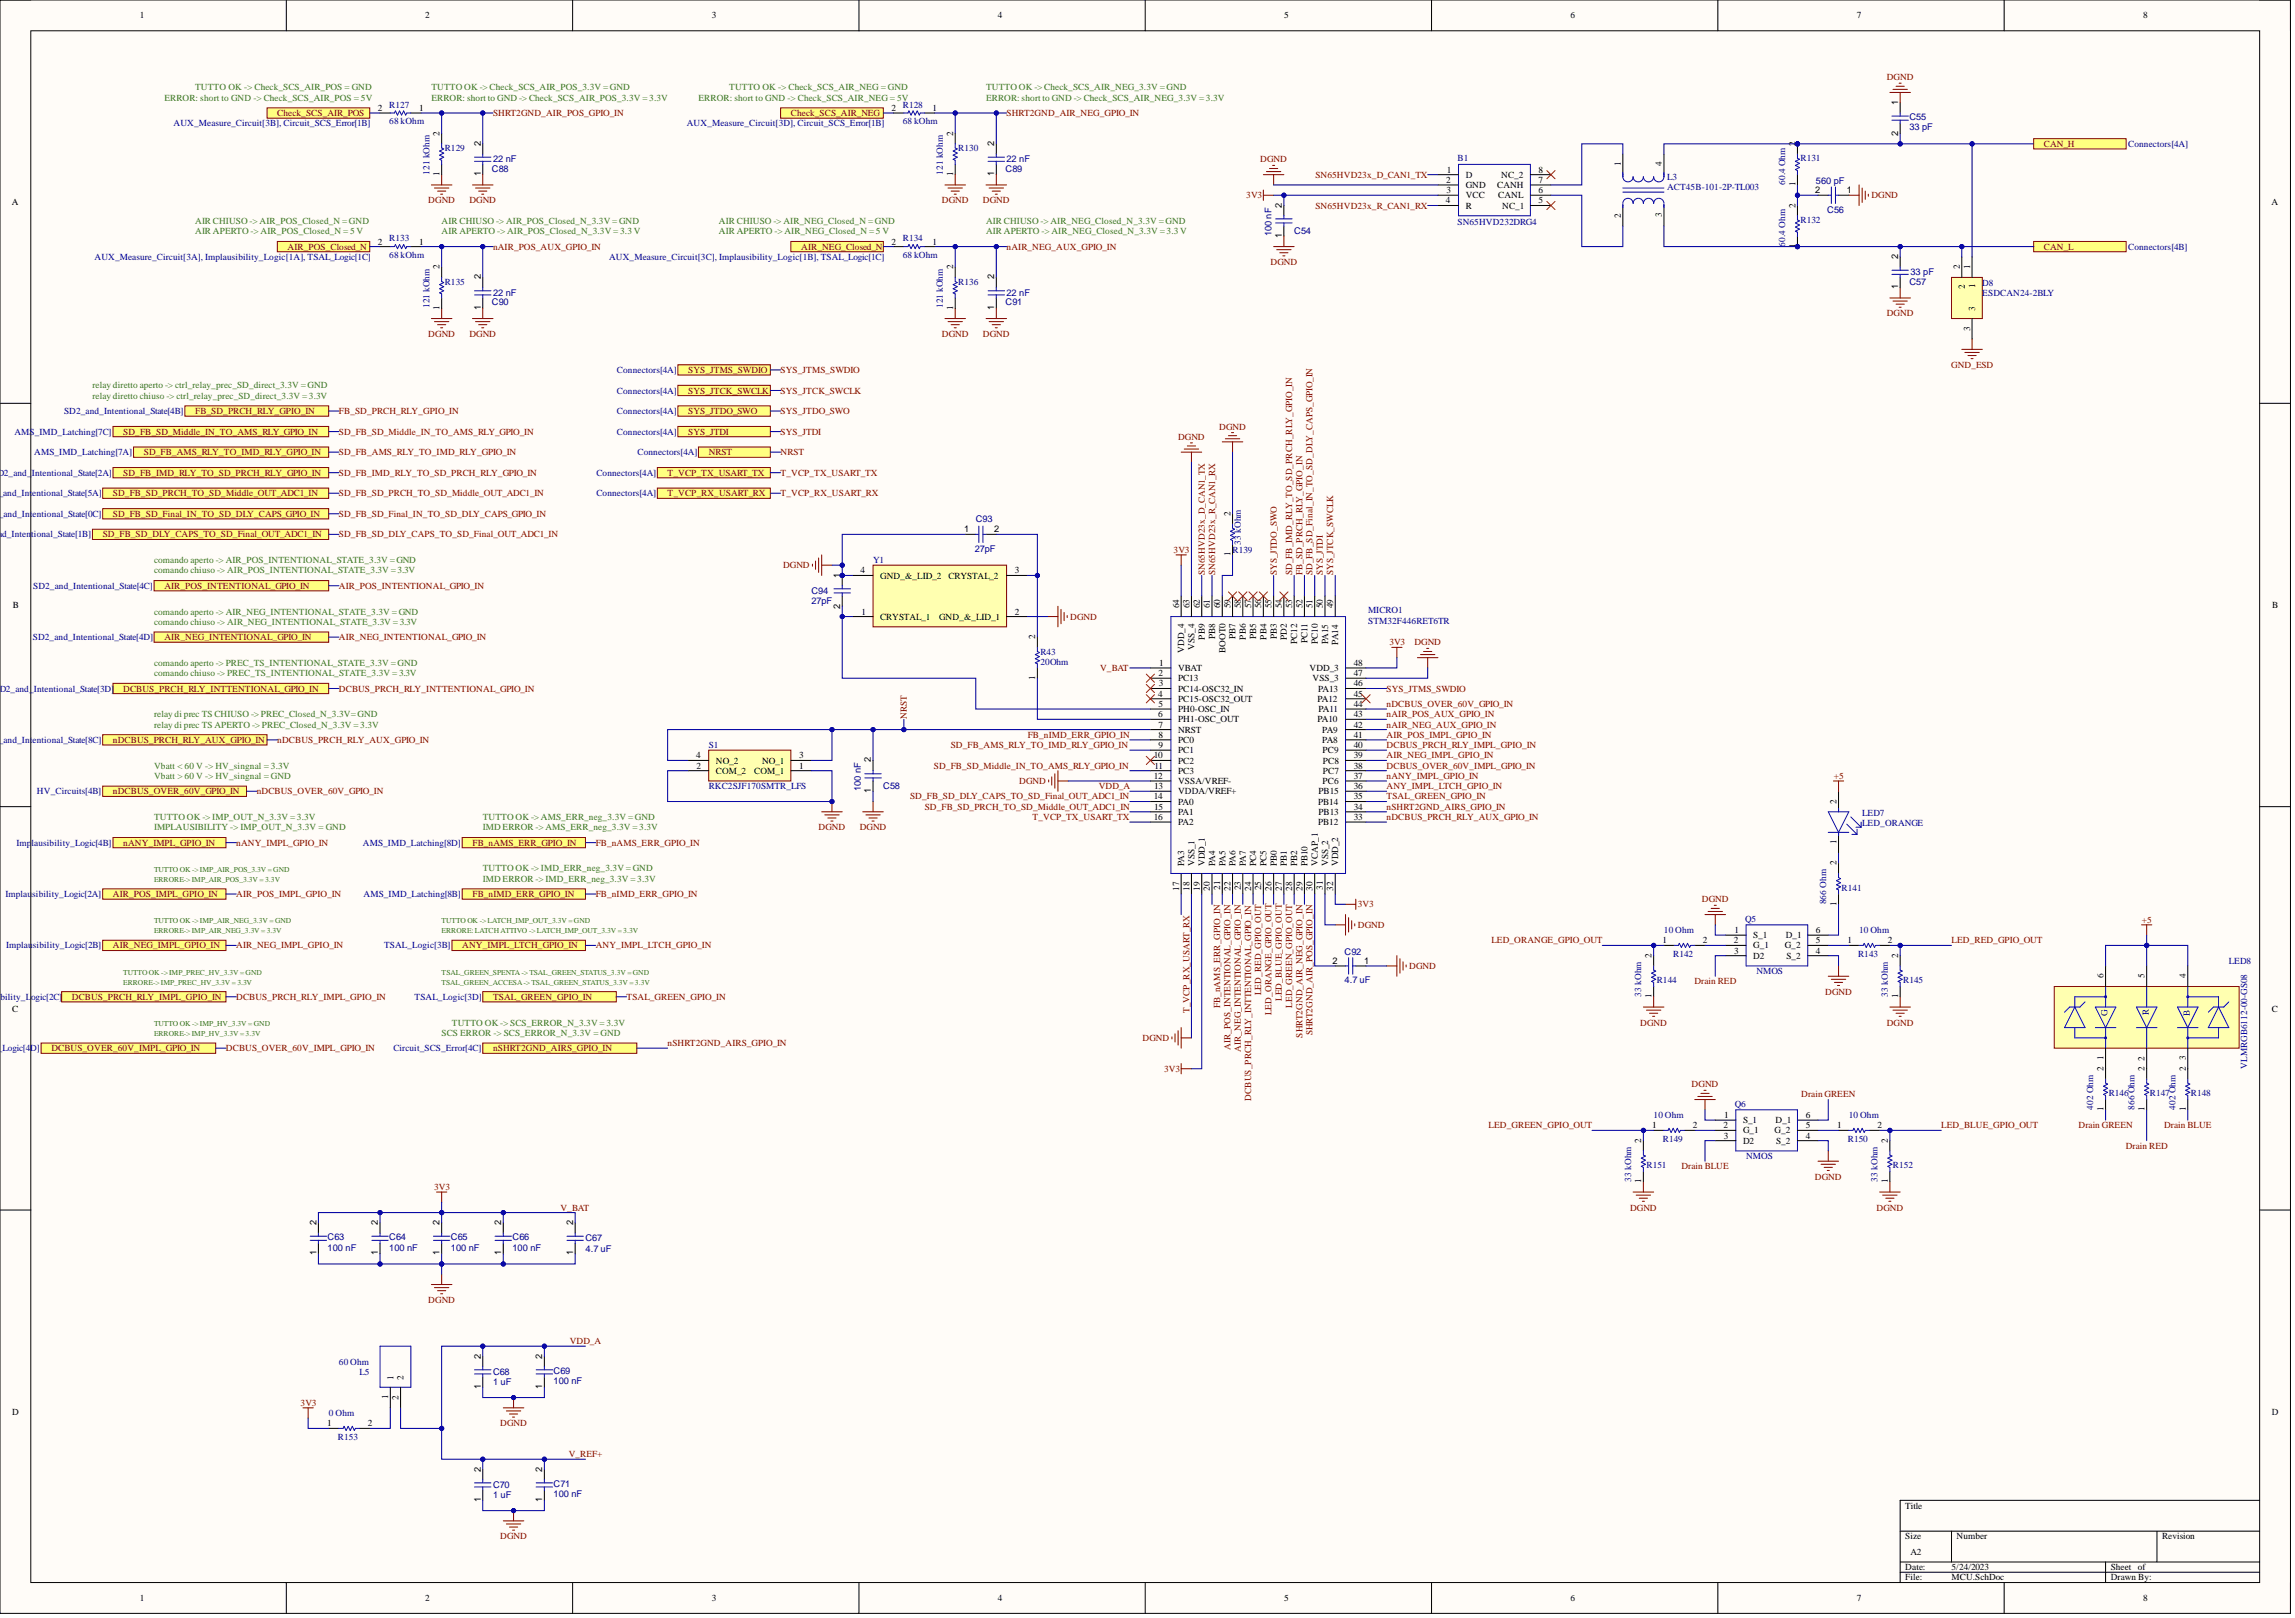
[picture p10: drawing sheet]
<svg xmlns="http://www.w3.org/2000/svg" width="566mm" height="399mm" viewBox="0 0 566 399" stroke-linecap="round" stroke-linejoin="round" font-family="sans-serif">
<defs><g id="words">
<g font-size="2.3">
<text x="34.5" y="4.6">1</text>
<text x="104.9" y="4.6">2</text>
<text x="175.6" y="4.6">3</text>
<text x="246.1" y="4.6">4</text>
<text x="316.8" y="4.6">5</text>
<text x="387.5" y="4.6">6</text>
<text x="458.1" y="4.6">7</text>
<text x="528.8" y="4.6">8</text>
<text x="93.3" y="27.4">2</text>
<text x="103.4" y="27.4">1</text>
<text x="220" y="27.4">2</text>
<text x="230.1" y="27.4">1</text>
<text x="468.3" y="25.8" transform="rotate(-90 468.3 25.8)">1</text>
<text x="108.5" y="33.4" transform="rotate(-90 108.5 33.4)">2</text>
<text x="118.6" y="36" transform="rotate(-90 118.6 36)">2</text>
<text x="235.2" y="33.4" transform="rotate(-90 235.2 33.4)">2</text>
<text x="245.3" y="36" transform="rotate(-90 245.3 36)">2</text>
<text x="442.9" y="36" transform="rotate(-90 442.9 36)">2</text>
<text x="468.3" y="33.6" transform="rotate(-90 468.3 33.6)">2</text>
<text x="399.9" y="41" transform="rotate(-90 399.9 41)">1</text>
<text x="410" y="41" transform="rotate(-90 410 41)">4</text>
<text x="108.5" y="43.4" transform="rotate(-90 108.5 43.4)">1</text>
<text x="118.6" y="43.4" transform="rotate(-90 118.6 43.4)">1</text>
<text x="235.2" y="43.4" transform="rotate(-90 235.2 43.4)">1</text>
<text x="245.3" y="43.4" transform="rotate(-90 245.3 43.4)">1</text>
<text x="356.8" y="45.1">2</text>
<text x="356.9" y="47.6">3</text>
<text x="357" y="42.6">1</text>
<text x="361.6" y="43.8">D</text>
<text x="361.6" y="46.4">GND</text>
<text x="369.4" y="46.4">CANH</text>
<text x="370.4" y="43.8">NC_2</text>
<text x="379.6" y="42.6">8</text>
<text x="379.6" y="45.1">7</text>
<text x="379.6" y="47.6">6</text>
<text x="442.9" y="45.9" transform="rotate(-90 442.9 45.9)">1</text>
<text x="447.8" y="47.6">2</text>
<text x="455.6" y="47.6">1</text>
<text x="3" y="50.5">A</text>
<text x="316.2" y="51.2" transform="rotate(-90 316.2 51.2)">2</text>
<text x="356.7" y="50.2">4</text>
<text x="361.6" y="48.9">VCC</text>
<text x="361.6" y="51.4">R</text>
<text x="369.6" y="48.9">CANL</text>
<text x="370.6" y="51.4">NC_1</text>
<text x="379.6" y="50.2">5</text>
<text x="399.9" y="53.7" transform="rotate(-90 399.9 53.7)">2</text>
<text x="410" y="53.6" transform="rotate(-90 410 53.6)">3</text>
<text x="442.9" y="51.2" transform="rotate(-90 442.9 51.2)">2</text>
<text x="560.4" y="50.5">A</text>
<text x="316.2" y="58.6" transform="rotate(-90 316.2 58.6)">1</text>
<text x="93.3" y="60.3">2</text>
<text x="103.4" y="60.3">1</text>
<text x="220" y="60.3">2</text>
<text x="230.1" y="60.3">1</text>
<text x="442.9" y="61.1" transform="rotate(-90 442.9 61.1)">1</text>
<text x="468.3" y="63.9" transform="rotate(-90 468.3 63.9)">2</text>
<text x="108.5" y="66.4" transform="rotate(-90 108.5 66.4)">2</text>
<text x="118.6" y="68.9" transform="rotate(-90 118.6 68.9)">2</text>
<text x="235.2" y="66.4" transform="rotate(-90 235.2 66.4)">2</text>
<text x="245.3" y="68.9" transform="rotate(-90 245.3 68.9)">2</text>
<text x="468.3" y="71.3" transform="rotate(-90 468.3 71.3)">1</text>
<text x="483.5" y="66.4" transform="rotate(-90 483.5 66.4)">2</text>
<text x="484.8" y="71.2" transform="rotate(-90 484.8 71.2)">2</text>
<text x="486" y="66.4" transform="rotate(-90 486 66.4)">1</text>
<text x="487.3" y="71" transform="rotate(-90 487.3 71)">1</text>
<text x="108.5" y="76.4" transform="rotate(-90 108.5 76.4)">1</text>
<text x="118.6" y="76.4" transform="rotate(-90 118.6 76.4)">1</text>
<text x="235.2" y="76.4" transform="rotate(-90 235.2 76.4)">1</text>
<text x="245.3" y="76.4" transform="rotate(-90 245.3 76.4)">1</text>
<text x="487.3" y="76.8" transform="rotate(-90 487.3 76.8)">3</text>
<text x="486" y="81.5" transform="rotate(-90 486 81.5)">3</text>
<text x="237.9" y="131.3">1</text>
<text x="245.3" y="131.3">2</text>
<text x="303.6" y="127.2" transform="rotate(-90 303.6 127.2)">2</text>
<text x="303.6" y="137.2" transform="rotate(-90 303.6 137.2)">1</text>
<text x="207.3" y="142.4" transform="rotate(-90 207.3 142.4)">1</text>
<text x="212.3" y="141.4">4</text>
<text x="217.2" y="142.7">GND_&amp;_LID_2</text>
<text x="234" y="142.7">CRYSTAL_2</text>
<text x="250.4" y="141.4">3</text>
<text x="3.1" y="149.9">B</text>
<text x="560.6" y="149.9">B</text>
<text x="207.3" y="150.2" transform="rotate(-90 207.3 150.2)">2</text>
<text x="212.5" y="151.5">1</text>
<text x="217.2" y="152.8">CRYSTAL_1</text>
<text x="231.7" y="152.8">GND_&amp;_LID_1</text>
<text x="250.4" y="151.5">2</text>
<text x="290.9" y="150" transform="rotate(-90 290.9 150)">64</text>
<text x="293.4" y="150" transform="rotate(-90 293.4 150)">63</text>
<text x="296" y="150" transform="rotate(-90 296 150)">62</text>
<text x="298.5" y="150" transform="rotate(-90 298.5 150)">61</text>
<text x="301" y="150" transform="rotate(-90 301 150)">60</text>
<text x="303.6" y="150" transform="rotate(-90 303.6 150)">59</text>
<text x="306.1" y="150" transform="rotate(-90 306.1 150)">58</text>
<text x="308.6" y="150" transform="rotate(-90 308.6 150)">57</text>
<text x="311.2" y="150" transform="rotate(-90 311.2 150)">56</text>
<text x="313.7" y="150" transform="rotate(-90 313.7 150)">55</text>
<text x="316.2" y="150" transform="rotate(-90 316.2 150)">54</text>
<text x="318.8" y="150" transform="rotate(-90 318.8 150)">53</text>
<text x="321.3" y="150" transform="rotate(-90 321.3 150)">52</text>
<text x="323.8" y="150" transform="rotate(-90 323.8 150)">51</text>
<text x="326.4" y="150" transform="rotate(-90 326.4 150)">50</text>
<text x="328.9" y="150" transform="rotate(-90 328.9 150)">49</text>
<text x="255.4" y="157.6" transform="rotate(-90 255.4 157.6)">2</text>
<text x="292.2" y="161" transform="rotate(-90 292.2 161)">VDD_4</text>
<text x="294.7" y="160.2" transform="rotate(-90 294.7 160.2)">VSS_4</text>
<text x="297.2" y="157.7" transform="rotate(-90 297.2 157.7)">PB9</text>
<text x="299.8" y="157.6" transform="rotate(-90 299.8 157.6)">PB8</text>
<text x="302.3" y="161.1" transform="rotate(-90 302.3 161.1)">BOOT0</text>
<text x="304.8" y="157.6" transform="rotate(-90 304.8 157.6)">PB7</text>
<text x="307.4" y="157.7" transform="rotate(-90 307.4 157.7)">PB6</text>
<text x="309.9" y="157.6" transform="rotate(-90 309.9 157.6)">PB5</text>
<text x="312.4" y="157.7" transform="rotate(-90 312.4 157.7)">PB4</text>
<text x="315" y="157.5" transform="rotate(-90 315 157.5)">PB3</text>
<text x="317.5" y="157.8" transform="rotate(-90 317.5 157.8)">PD2</text>
<text x="320" y="158.8" transform="rotate(-90 320 158.8)">PC12</text>
<text x="322.6" y="158.6" transform="rotate(-90 322.6 158.6)">PC11</text>
<text x="325.1" y="158.8" transform="rotate(-90 325.1 158.8)">PC10</text>
<text x="327.7" y="158.9" transform="rotate(-90 327.7 158.9)">PA15</text>
<text x="330.2" y="159" transform="rotate(-90 330.2 159)">PA14</text>
<text x="255.4" y="167.6" transform="rotate(-90 255.4 167.6)">1</text>
<text x="285.8" y="166.7">2</text>
<text x="286" y="164.2">1</text>
<text x="290.7" y="165.5">VBAT</text>
<text x="323.1" y="165.5">VDD_3</text>
<text x="334" y="164.2">48</text>
<text x="334" y="166.7">47</text>
<text x="285.8" y="171.8">4</text>
<text x="285.9" y="169.3">3</text>
<text x="290.7" y="168">PC13</text>
<text x="290.7" y="170.5">PC14-OSC32_IN</text>
<text x="290.7" y="173.1">PC15-OSC32_OUT</text>
<text x="323.8" y="168">VSS_3</text>
<text x="325" y="173.1">PA12</text>
<text x="325.2" y="170.5">PA13</text>
<text x="334" y="169.3">46</text>
<text x="334" y="171.8">45</text>
<text x="285.8" y="176.9">6</text>
<text x="285.8" y="174.3">5</text>
<text x="285.8" y="179.4">7</text>
<text x="290.7" y="175.6">PH0-OSC_IN</text>
<text x="290.7" y="178.1">PH1-OSC_OUT</text>
<text x="325" y="178.1">PA10</text>
<text x="325.3" y="175.6">PA11</text>
<text x="334" y="174.3">44</text>
<text x="334" y="176.9">43</text>
<text x="334" y="179.4">42</text>
<text x="285.8" y="181.9">8</text>
<text x="285.8" y="184.5">9</text>
<text x="290.7" y="180.7">NRST</text>
<text x="290.7" y="183.2">PC0</text>
<text x="290.7" y="185.7">PC1</text>
<text x="326.2" y="180.7">PA9</text>
<text x="326.2" y="183.2">PA8</text>
<text x="326.3" y="185.7">PC9</text>
<text x="334" y="181.9">41</text>
<text x="334" y="184.5">40</text>
<text x="171.7" y="187">4</text>
<text x="171.8" y="189.5">2</text>
<text x="176.6" y="190.8">COM_2</text>
<text x="176.6" y="188.3">NO_2</text>
<text x="186.1" y="190.8">COM_1</text>
<text x="188" y="188.3">NO_1</text>
<text x="197.1" y="189.5">1</text>
<text x="197.1" y="187">3</text>
<text x="214.9" y="188" transform="rotate(-90 214.9 188)">2</text>
<text x="284.7" y="187">10</text>
<text x="284.8" y="189.5">11</text>
<text x="290.7" y="188.3">PC2</text>
<text x="290.7" y="190.8">PC3</text>
<text x="326.4" y="188.3">PC8</text>
<text x="326.4" y="190.8">PC7</text>
<text x="334" y="187">39</text>
<text x="334" y="189.5">38</text>
<text x="214.9" y="195.5" transform="rotate(-90 214.9 195.5)">1</text>
<text x="284.7" y="192.1">12</text>
<text x="284.7" y="197.1">14</text>
<text x="284.7" y="194.6">13</text>
<text x="290.7" y="193.3">VSSA/VREF-</text>
<text x="290.7" y="195.9">VDDA/VREF+</text>
<text x="325.3" y="195.9">PB15</text>
<text x="326.3" y="193.3">PC6</text>
<text x="334" y="192.1">37</text>
<text x="334" y="194.6">36</text>
<text x="334" y="197.1">35</text>
<text x="284.7" y="202.2">16</text>
<text x="284.7" y="199.7">15</text>
<text x="290.7" y="198.4">PA0</text>
<text x="290.7" y="200.9">PA1</text>
<text x="290.7" y="203.5">PA2</text>
<text x="325.2" y="198.4">PB14</text>
<text x="325.2" y="203.5">PB12</text>
<text x="325.3" y="200.9">PB13</text>
<text x="334" y="199.7">34</text>
<text x="334" y="202.2">33</text>
<text x="453.1" y="198.2" transform="rotate(-90 453.1 198.2)">2</text>
<text x="453.1" y="208.1" transform="rotate(-90 453.1 208.1)">1</text>
<text x="292.2" y="213.6" transform="rotate(-90 292.2 213.6)">PA3</text>
<text x="294.7" y="213.6" transform="rotate(-90 294.7 213.6)">VSS_1</text>
<text x="297.2" y="213.6" transform="rotate(-90 297.2 213.6)">VDD_1</text>
<text x="299.8" y="213.6" transform="rotate(-90 299.8 213.6)">PA4</text>
<text x="302.3" y="213.6" transform="rotate(-90 302.3 213.6)">PA5</text>
<text x="304.8" y="213.6" transform="rotate(-90 304.8 213.6)">PA6</text>
<text x="307.4" y="213.6" transform="rotate(-90 307.4 213.6)">PA7</text>
<text x="309.9" y="213.6" transform="rotate(-90 309.9 213.6)">PC4</text>
<text x="312.4" y="213.6" transform="rotate(-90 312.4 213.6)">PC5</text>
<text x="315" y="213.6" transform="rotate(-90 315 213.6)">PB0</text>
<text x="317.5" y="213.6" transform="rotate(-90 317.5 213.6)">PB1</text>
<text x="320" y="213.6" transform="rotate(-90 320 213.6)">PB2</text>
<text x="322.6" y="213.6" transform="rotate(-90 322.6 213.6)">PB10</text>
<text x="325.1" y="213.6" transform="rotate(-90 325.1 213.6)">VCAP_1</text>
<text x="327.7" y="213.6" transform="rotate(-90 327.7 213.6)">VSS_2</text>
<text x="330.2" y="213.6" transform="rotate(-90 330.2 213.6)">VDD_2</text>
<text x="453.1" y="213.4" transform="rotate(-90 453.1 213.4)">2</text>
<text x="290.9" y="219.6" transform="rotate(-90 290.9 219.6)">17</text>
<text x="293.4" y="219.6" transform="rotate(-90 293.4 219.6)">18</text>
<text x="296" y="219.6" transform="rotate(-90 296 219.6)">19</text>
<text x="298.5" y="219.6" transform="rotate(-90 298.5 219.6)">20</text>
<text x="301" y="219.4" transform="rotate(-90 301 219.4)">21</text>
<text x="303.6" y="219.6" transform="rotate(-90 303.6 219.6)">22</text>
<text x="306.1" y="219.5" transform="rotate(-90 306.1 219.5)">23</text>
<text x="308.6" y="219.6" transform="rotate(-90 308.6 219.6)">24</text>
<text x="311.2" y="219.5" transform="rotate(-90 311.2 219.5)">25</text>
<text x="313.7" y="219.6" transform="rotate(-90 313.7 219.6)">26</text>
<text x="316.2" y="219.6" transform="rotate(-90 316.2 219.6)">27</text>
<text x="318.8" y="219.6" transform="rotate(-90 318.8 219.6)">28</text>
<text x="321.3" y="219.6" transform="rotate(-90 321.3 219.6)">29</text>
<text x="323.8" y="219.6" transform="rotate(-90 323.8 219.6)">30</text>
<text x="326.4" y="219.4" transform="rotate(-90 326.4 219.4)">31</text>
<text x="328.9" y="219.6" transform="rotate(-90 328.9 219.6)">32</text>
<text x="453.1" y="223.3" transform="rotate(-90 453.1 223.3)">1</text>
<text x="410.2" y="232.6">1</text>
<text x="420.1" y="232.6">2</text>
<text x="427.7" y="232.6">2</text>
<text x="427.9" y="230.1">1</text>
<text x="432.6" y="231.4">S_1</text>
<text x="432.6" y="233.9">G_1</text>
<text x="440.3" y="233.9">G_2</text>
<text x="440.6" y="231.4">D_1</text>
<text x="448" y="230.1">6</text>
<text x="448" y="232.6">5</text>
<text x="455.8" y="232.6">1</text>
<text x="465.8" y="232.6">2</text>
<text x="328.7" y="237.7">2</text>
<text x="336.5" y="237.7">1</text>
<text x="407.5" y="236.2" transform="rotate(-90 407.5 236.2)">2</text>
<text x="427.8" y="235.2">3</text>
<text x="432.6" y="236.4">D2</text>
<text x="440.8" y="236.4">S_2</text>
<text x="448" y="235.2">4</text>
<text x="468.3" y="236.2" transform="rotate(-90 468.3 236.2)">2</text>
<text x="519" y="241.2" transform="rotate(-90 519 241.2)">6</text>
<text x="529.1" y="241.2" transform="rotate(-90 529.1 241.2)">5</text>
<text x="539.2" y="241.2" transform="rotate(-90 539.2 241.2)">4</text>
<text x="3" y="249.4">C</text>
<text x="407.5" y="246.1" transform="rotate(-90 407.5 246.1)">1</text>
<text x="468.3" y="246.1" transform="rotate(-90 468.3 246.1)">1</text>
<text x="560.5" y="249.4">C</text>
<text x="519" y="261.3" transform="rotate(-90 519 261.3)">1</text>
<text x="529.1" y="261.5" transform="rotate(-90 529.1 261.5)">2</text>
<text x="539.2" y="261.4" transform="rotate(-90 539.2 261.4)">3</text>
<text x="519" y="264" transform="rotate(-90 519 264)">2</text>
<text x="529.1" y="264" transform="rotate(-90 529.1 264)">2</text>
<text x="539.2" y="264" transform="rotate(-90 539.2 264)">2</text>
<text x="425.4" y="275.7">1</text>
<text x="445.5" y="275.7">6</text>
<text x="519" y="274" transform="rotate(-90 519 274)">1</text>
<text x="529.1" y="274" transform="rotate(-90 529.1 274)">1</text>
<text x="539.2" y="274" transform="rotate(-90 539.2 274)">1</text>
<text x="404.9" y="281.8" transform="rotate(-90 404.9 281.8)">2</text>
<text x="407.6" y="278.2">1</text>
<text x="417.6" y="278.2">2</text>
<text x="425.2" y="278.2">2</text>
<text x="425.3" y="280.8">3</text>
<text x="430" y="277">S_1</text>
<text x="430" y="279.5">G_1</text>
<text x="437.8" y="279.5">G_2</text>
<text x="438.1" y="277">D_1</text>
<text x="445.5" y="278.2">5</text>
<text x="445.5" y="280.8">4</text>
<text x="453.3" y="278.2">1</text>
<text x="463.2" y="278.2">2</text>
<text x="465.8" y="281.8" transform="rotate(-90 465.8 281.8)">2</text>
<text x="430" y="282">D2</text>
<text x="438.2" y="282">S_2</text>
<text x="404.9" y="291.8" transform="rotate(-90 404.9 291.8)">1</text>
<text x="465.8" y="291.8" transform="rotate(-90 465.8 291.8)">1</text>
<text x="78" y="302.1" transform="rotate(-90 78 302.1)">2</text>
<text x="93.3" y="302.1" transform="rotate(-90 93.3 302.1)">2</text>
<text x="108.5" y="302.1" transform="rotate(-90 108.5 302.1)">2</text>
<text x="123.7" y="302.1" transform="rotate(-90 123.7 302.1)">2</text>
<text x="141.4" y="302.1" transform="rotate(-90 141.4 302.1)">2</text>
<text x="78" y="309.5" transform="rotate(-90 78 309.5)">1</text>
<text x="93.3" y="309.5" transform="rotate(-90 93.3 309.5)">1</text>
<text x="108.5" y="309.5" transform="rotate(-90 108.5 309.5)">1</text>
<text x="123.7" y="309.5" transform="rotate(-90 123.7 309.5)">1</text>
<text x="141.4" y="309.5" transform="rotate(-90 141.4 309.5)">1</text>
<text x="118.6" y="335" transform="rotate(-90 118.6 335)">2</text>
<text x="133.8" y="335" transform="rotate(-90 133.8 335)">2</text>
<text x="97.1" y="340.3" transform="rotate(-90 97.1 340.3)">1</text>
<text x="99.6" y="340.3" transform="rotate(-90 99.6 340.3)">2</text>
<text x="95.8" y="345" transform="rotate(-90 95.8 345)">1</text>
<text x="98.3" y="345.1" transform="rotate(-90 98.3 345.1)">2</text>
<text x="118.6" y="342.4" transform="rotate(-90 118.6 342.4)">1</text>
<text x="133.8" y="342.4" transform="rotate(-90 133.8 342.4)">1</text>
<text x="3" y="348.9">D</text>
<text x="80.8" y="351.7">1</text>
<text x="90.7" y="351.7">2</text>
<text x="560.5" y="348.9">D</text>
<text x="118.6" y="362.9" transform="rotate(-90 118.6 362.9)">2</text>
<text x="133.8" y="362.9" transform="rotate(-90 133.8 362.9)">2</text>
<text x="118.6" y="370.3" transform="rotate(-90 118.6 370.3)">1</text>
<text x="133.8" y="370.3" transform="rotate(-90 133.8 370.3)">1</text>
<text x="470.1" y="372">Title</text>
<text x="470.1" y="379.6">Size</text>
<text x="471.3" y="383.4">A2</text>
<text x="482.7" y="379.6">Number</text>
<text x="533.4" y="379.6">Revision</text>
<text x="470.1" y="387.2">Date:</text>
<text x="470.1" y="389.7">File:</text>
<text x="481.5" y="387.2">5/24/2023</text>
<text x="481.5" y="389.7">MCU.SchDoc</text>
<text x="520.7" y="387.2">Sheet of</text>
<text x="520.7" y="389.7">Drawn By:</text>
<text x="34.5" y="394.8">1</text>
<text x="104.9" y="394.8">2</text>
<text x="175.6" y="394.8">3</text>
<text x="246.1" y="394.8">4</text>
<text x="316.8" y="394.8">5</text>
<text x="387.5" y="394.8">6</text>
<text x="458.1" y="394.8">7</text>
<text x="528.8" y="394.8">8</text>
</g>
<g font-size="2.3" fill="#38761d">
<text x="48.1" y="22.3">TUTTO OK -&gt; Check_SCS_AIR_POS = GND</text>
<text x="106.4" y="22.3">TUTTO OK -&gt; Check_SCS_AIR_POS_3.3V = GND</text>
<text x="179.9" y="22.3">TUTTO OK -&gt; Check_SCS_AIR_NEG = GND</text>
<text x="243.3" y="22.3">TUTTO OK -&gt; Check_SCS_AIR_NEG_3.3V = GND</text>
<text x="40.5" y="24.8">ERROR: short to GND -&gt; Check_SCS_AIR_POS = 5V</text>
<text x="106.4" y="24.8">ERROR: short to GND -&gt; Check_SCS_AIR_POS_3.3V = 3.3V</text>
<text x="172.3" y="24.8">ERROR: short to GND -&gt; Check_SCS_AIR_NEG = 5V</text>
<text x="243.3" y="24.8">ERROR: short to GND -&gt; Check_SCS_AIR_NEG_3.3V = 3.3V</text>
<text x="48.1" y="55.2">AIR CHIUSO -&gt; AIR_POS_Closed_N = GND</text>
<text x="48.1" y="57.8">AIR APERTO -&gt; AIR_POS_Closed_N = 5 V</text>
<text x="109" y="55.2">AIR CHIUSO -&gt; AIR_POS_Closed_N_3.3V = GND</text>
<text x="109" y="57.8">AIR APERTO -&gt; AIR_POS_Closed_N_3.3V = 3.3 V</text>
<text x="177.4" y="55.2">AIR CHIUSO -&gt; AIR_NEG_Closed_N = GND</text>
<text x="177.4" y="57.8">AIR APERTO -&gt; AIR_NEG_Closed_N = 5 V</text>
<text x="243.3" y="55.2">AIR CHIUSO -&gt; AIR_NEG_Closed_N_3.3V = GND</text>
<text x="243.3" y="57.8">AIR APERTO -&gt; AIR_NEG_Closed_N_3.3V = 3.3 V</text>
<text x="22.8" y="95.8">relay diretto aperto -&gt; ctrl_relay_prec_SD_direct_3.3V = GND</text>
<text x="22.8" y="98.3">relay diretto chiuso -&gt; ctrl_relay_prec_SD_direct_3.3V = 3.3V</text>
<text x="38" y="138.9">comando aperto -&gt; AIR_POS_INTENTIONAL_STATE_3.3V = GND</text>
<text x="38" y="141.4">comando chiuso -&gt; AIR_POS_INTENTIONAL_STATE_3.3V = 3.3V</text>
<text x="38" y="151.5">comando aperto -&gt; AIR_NEG_INTENTIONAL_STATE_3.3V = GND</text>
<text x="38" y="154.1">comando chiuso -&gt; AIR_NEG_INTENTIONAL_STATE_3.3V = 3.3V</text>
<text x="38" y="164.2">comando aperto -&gt; PREC_TS_INTENTIONAL_STATE_3.3V = GND</text>
<text x="38" y="166.7">comando chiuso -&gt; PREC_TS_INTENTIONAL_STATE_3.3V = 3.3V</text>
<text x="38" y="176.9">relay di prec TS CHIUSO -&gt; PREC_Closed_N_3.3V= GND</text>
<text x="38" y="179.4">relay di prec TS APERTO -&gt; PREC_Closed_N_3.3V = 3.3V</text>
<text x="38" y="189.5">Vbatt &lt; 60 V -&gt; HV_singnal = 3.3V</text>
<text x="38" y="192.1">Vbatt &gt; 60 V -&gt; HV_singnal = GND</text>
<text x="38" y="202.2">TUTTO OK -&gt; IMP_OUT_N_3.3V = 3.3V</text>
<text x="119.1" y="202.2">TUTTO OK -&gt; AMS_ERR_neg_3.3V = GND</text>
<text x="38" y="204.8">IMPLAUSIBILITY -&gt; IMP_OUT_N_3.3V = GND</text>
<text x="119.1" y="204.8">IMD ERROR -&gt; AMS_ERR_neg_3.3V = 3.3V</text>
<text x="119.1" y="214.9">TUTTO OK -&gt; IMD_ERR_neg_3.3V = GND</text>
<text x="119.1" y="217.4">IMD ERROR -&gt; IMD_ERR_neg_3.3V = 3.3V</text>
<text x="109" y="255.4">SCS ERROR -&gt; SCS_ERROR_N_3.3V = GND</text>
<text x="111.5" y="252.9">TUTTO OK -&gt; SCS_ERROR_N_3.3V = 3.3V</text>
</g>
<g font-size="2.3" fill="#800000">
<text x="465.5" y="19.8">DGND</text>
<text x="68.4" y="28.6">Check_SCS_AIR_POS</text>
<text x="121.6" y="28.6">SHRT2GND_AIR_POS_GPIO_IN</text>
<text x="195.1" y="28.6">Check_SCS_AIR_NEG</text>
<text x="248.3" y="28.6">SHRT2GND_AIR_NEG_GPIO_IN</text>
<text x="310.9" y="40">DGND</text>
<text x="504.3" y="36.2">CAN_H</text>
<text x="324.5" y="43.8">SN65HVD23x_D_CAN1_TX</text>
<text x="105.7" y="50.2">DGND</text>
<text x="115.8" y="50.2">DGND</text>
<text x="232.4" y="50.2">DGND</text>
<text x="242.5" y="50.2">DGND</text>
<text x="307.5" y="48.9">3V3</text>
<text x="324.5" y="51.4">SN65HVD23x_R_CAN1_RX</text>
<text x="461.7" y="48.9">DGND</text>
<text x="71" y="61.6">AIR_POS_Closed_N</text>
<text x="121.6" y="61.6">nAIR_POS_AUX_GPIO_IN</text>
<text x="197.7" y="61.6">AIR_NEG_Closed_N</text>
<text x="248.3" y="61.6">nAIR_NEG_AUX_GPIO_IN</text>
<text x="313.5" y="65.4">DGND</text>
<text x="504.3" y="61.6">CAN_L</text>
<text x="105.7" y="83.1">DGND</text>
<text x="115.8" y="83.1">DGND</text>
<text x="232.4" y="83.1">DGND</text>
<text x="242.5" y="83.1">DGND</text>
<text x="465.5" y="78">DGND</text>
<text x="169.8" y="92">SYS_JTMS_SWDIO</text>
<text x="192.6" y="92">SYS_JTMS_SWDIO</text>
<text x="481.4" y="90.7">GND_ESD</text>
<text x="169.8" y="97">SYS_JTCK_SWCLK</text>
<text x="192.6" y="97">SYS_JTCK_SWCLK</text>
<text x="30.4" y="107.2">SD_FB_SD_Middle_IN_TO_AMS_RLY_GPIO_IN</text>
<text x="48.1" y="102.1">FB_SD_PRCH_RLY_GPIO_IN</text>
<text x="83.6" y="102.1">FB_SD_PRCH_RLY_GPIO_IN</text>
<text x="83.6" y="107.2">SD_FB_SD_Middle_IN_TO_AMS_RLY_GPIO_IN</text>
<text x="169.8" y="102.1">SYS_JTDO_SWO</text>
<text x="169.8" y="107.2">SYS_JTDI</text>
<text x="192.6" y="107.2">SYS_JTDI</text>
<text x="192.6" y="102.1">SYS_JTDO_SWO</text>
<text x="300.8" y="105.9">DGND</text>
<text x="35.5" y="112.3">SD_FB_AMS_RLY_TO_IMD_RLY_GPIO_IN</text>
<text x="83.6" y="112.3">SD_FB_AMS_RLY_TO_IMD_RLY_GPIO_IN</text>
<text x="174.8" y="112.3">NRST</text>
<text x="192.6" y="112.3">NRST</text>
<text x="290.7" y="108.5">DGND</text>
<text x="30.4" y="117.3">SD_FB_IMD_RLY_TO_SD_PRCH_RLY_GPIO_IN</text>
<text x="83.6" y="117.3">SD_FB_IMD_RLY_TO_SD_PRCH_RLY_GPIO_IN</text>
<text x="164.7" y="117.3">T_VCP_TX_USART_TX</text>
<text x="192.6" y="117.3">T_VCP_TX_USART_TX</text>
<text x="27.9" y="122.4">SD_FB_SD_PRCH_TO_SD_Middle_OUT_ADC1_IN</text>
<text x="83.6" y="122.4">SD_FB_SD_PRCH_TO_SD_Middle_OUT_ADC1_IN</text>
<text x="164.7" y="122.4">T_VCP_RX_USART_RX</text>
<text x="192.6" y="122.4">T_VCP_RX_USART_RX</text>
<text x="27.9" y="127.5">SD_FB_SD_Final_IN_TO_SD_DLY_CAPS_GPIO_IN</text>
<text x="83.6" y="127.5">SD_FB_SD_Final_IN_TO_SD_DLY_CAPS_GPIO_IN</text>
<text x="25.3" y="132.5">SD_FB_SD_DLY_CAPS_TO_SD_Final_OUT_ADC1_IN</text>
<text x="83.6" y="132.5">SD_FB_SD_DLY_CAPS_TO_SD_Final_OUT_ADC1_IN</text>
<text x="289.6" y="136.3">3V3</text>
<text x="193.2" y="140.1">DGND</text>
<text x="297.2" y="141.9" transform="rotate(-90 297.2 141.9)">SN65HVD23x_D_CAN1_TX</text>
<text x="299.8" y="141.9" transform="rotate(-90 299.8 141.9)">SN65HVD23x_R_CAN1_RX</text>
<text x="315" y="141.9" transform="rotate(-90 315 141.9)">SYS_JTDO_SWO</text>
<text x="318.8" y="141.9" transform="rotate(-90 318.8 141.9)">SD_FB_IMD_RLY_TO_SD_PRCH_RLY_GPIO_IN</text>
<text x="321.3" y="141.9" transform="rotate(-90 321.3 141.9)">FB_SD_PRCH_RLY_GPIO_IN</text>
<text x="323.8" y="141.9" transform="rotate(-90 323.8 141.9)">SD_FB_SD_Final_IN_TO_SD_DLY_CAPS_GPIO_IN</text>
<text x="326.4" y="141.9" transform="rotate(-90 326.4 141.9)">SYS_JTDI</text>
<text x="328.9" y="141.9" transform="rotate(-90 328.9 141.9)">SYS_JTCK_SWCLK</text>
<text x="40.5" y="145.2">AIR_POS_INTENTIONAL_GPIO_IN</text>
<text x="83.6" y="145.2">AIR_POS_INTENTIONAL_GPIO_IN</text>
<text x="264" y="152.8">DGND</text>
<text x="40.5" y="157.9">AIR_NEG_INTENTIONAL_GPIO_IN</text>
<text x="83.6" y="157.9">AIR_NEG_INTENTIONAL_GPIO_IN</text>
<text x="342.8" y="159.1">3V3</text>
<text x="348.9" y="159.1">DGND</text>
<text x="271.4" y="165.5">V_BAT</text>
<text x="30.4" y="170.5">DCBUS_PRCH_RLY_INTTENTIONAL_GPIO_IN</text>
<text x="83.6" y="170.5">DCBUS_PRCH_RLY_INTTENTIONAL_GPIO_IN</text>
<text x="342.1" y="170.5">SYS_JTMS_SWDIO</text>
<text x="223.8" y="177.4" transform="rotate(-90 223.8 177.4)">NRST</text>
<text x="342.1" y="176.9">nAIR_POS_AUX_GPIO_IN</text>
<text x="342.1" y="179.4">nAIR_NEG_AUX_GPIO_IN</text>
<text x="342.1" y="174.3">nDCBUS_OVER_60V_GPIO_IN</text>
<text x="27.9" y="183.2">nDCBUS_PRCH_RLY_AUX_GPIO_IN</text>
<text x="68.4" y="183.2">nDCBUS_PRCH_RLY_AUX_GPIO_IN</text>
<text x="234.6" y="184.5">SD_FB_AMS_RLY_TO_IMD_RLY_GPIO_IN</text>
<text x="253.6" y="181.9">FB_nIMD_ERR_GPIO_IN</text>
<text x="342.1" y="184.5">DCBUS_PRCH_RLY_IMPL_GPIO_IN</text>
<text x="342.1" y="181.9">AIR_POS_IMPL_GPIO_IN</text>
<text x="230.4" y="189.5">SD_FB_SD_Middle_IN_TO_AMS_RLY_GPIO_IN</text>
<text x="342.1" y="189.5">DCBUS_OVER_60V_IMPL_GPIO_IN</text>
<text x="342.1" y="187">AIR_NEG_IMPL_GPIO_IN</text>
<text x="27.9" y="195.9">nDCBUS_OVER_60V_GPIO_IN</text>
<text x="63.4" y="195.9">nDCBUS_OVER_60V_GPIO_IN</text>
<text x="224.5" y="197.1">SD_FB_SD_DLY_CAPS_TO_SD_Final_OUT_ADC1_IN</text>
<text x="251.5" y="193.3">DGND</text>
<text x="271.1" y="194.6">VDD_A</text>
<text x="342.1" y="197.1">TSAL_GREEN_GPIO_IN</text>
<text x="342.1" y="194.6">ANY_IMPL_LTCH_GPIO_IN</text>
<text x="342.1" y="192.1">nANY_IMPL_GPIO_IN</text>
<text x="452.4" y="192.1">+5</text>
<text x="228.1" y="199.7">SD_FB_SD_PRCH_TO_SD_Middle_OUT_ADC1_IN</text>
<text x="254.8" y="202.2">T_VCP_TX_USART_TX</text>
<text x="342.1" y="199.7">nSHRT2GND_AIRS_GPIO_IN</text>
<text x="342.1" y="202.2">nDCBUS_PRCH_RLY_AUX_GPIO_IN</text>
<text x="30.4" y="208.6">nANY_IMPL_GPIO_IN</text>
<text x="58.3" y="208.6">nANY_IMPL_GPIO_IN</text>
<text x="116.6" y="208.6">FB_nAMS_ERR_GPIO_IN</text>
<text x="147" y="208.6">FB_nAMS_ERR_GPIO_IN</text>
<text x="202" y="204.8">DGND</text>
<text x="212.1" y="204.8">DGND</text>
<text x="27.9" y="221.2">AIR_POS_IMPL_GPIO_IN</text>
<text x="58.3" y="221.2">AIR_POS_IMPL_GPIO_IN</text>
<text x="116.6" y="221.2">FB_nIMD_ERR_GPIO_IN</text>
<text x="147" y="221.2">FB_nIMD_ERR_GPIO_IN</text>
<text x="335" y="223.8">3V3</text>
<text x="419.9" y="222.5">DGND</text>
<text x="528.4" y="227.6">+5</text>
<text x="27.9" y="233.9">AIR_NEG_IMPL_GPIO_IN</text>
<text x="58.3" y="233.9">AIR_NEG_IMPL_GPIO_IN</text>
<text x="114" y="233.9">ANY_IMPL_LTCH_GPIO_IN</text>
<text x="147" y="233.9">ANY_IMPL_LTCH_GPIO_IN</text>
<text x="335" y="228.8">DGND</text>
<text x="367.9" y="232.6">LED_ORANGE_GPIO_OUT</text>
<text x="481.5" y="232.6">LED_RED_GPIO_OUT</text>
<text x="347.7" y="239">DGND</text>
<text x="311.2" y="245.5" transform="rotate(-90 311.2 245.5)">LED_RED_GPIO_OUT</text>
<text x="418" y="242.8">Drain RED</text>
<text x="450.3" y="245.3">DGND</text>
<text x="17.7" y="246.6">DCBUS_PRCH_RLY_IMPL_GPIO_IN</text>
<text x="58.3" y="246.6">DCBUS_PRCH_RLY_IMPL_GPIO_IN</text>
<text x="121.6" y="246.6">TSAL_GREEN_GPIO_IN</text>
<text x="154.6" y="246.6">TSAL_GREEN_GPIO_IN</text>
<text x="293.4" y="249.8" transform="rotate(-90 293.4 249.8)">T_VCP_RX_USART_RX</text>
<text x="301" y="248.7" transform="rotate(-90 301 248.7)">FB_nAMS_ERR_GPIO_IN</text>
<text x="313.7" y="250.4" transform="rotate(-90 313.7 250.4)">LED_ORANGE_GPIO_OUT</text>
<text x="316.2" y="246.8" transform="rotate(-90 316.2 246.8)">LED_BLUE_GPIO_OUT</text>
<text x="318.8" y="248.5" transform="rotate(-90 318.8 248.5)">LED_GREEN_GPIO_OUT</text>
<text x="164.7" y="258">nSHRT2GND_AIRS_GPIO_IN</text>
<text x="281.9" y="256.7">DGND</text>
<text x="321.3" y="255.9" transform="rotate(-90 321.3 255.9)">SHRT2GND_AIR_NEG_GPIO_IN</text>
<text x="323.8" y="255.3" transform="rotate(-90 323.8 255.3)">SHRT2GND_AIR_POS_GPIO_IN</text>
<text x="404.7" y="252.9">DGND</text>
<text x="465.5" y="252.9">DGND</text>
<text x="12.7" y="259.2">DCBUS_OVER_60V_IMPL_GPIO_IN</text>
<text x="55.7" y="259.2">DCBUS_OVER_60V_IMPL_GPIO_IN</text>
<text x="121.6" y="259.2">nSHRT2GND_AIRS_GPIO_IN</text>
<text x="303.6" y="258.8" transform="rotate(-90 303.6 258.8)">AIR_POS_INTENTIONAL_GPIO_IN</text>
<text x="306.1" y="259.3" transform="rotate(-90 306.1 259.3)">AIR_NEG_INTENTIONAL_GPIO_IN</text>
<text x="287.2" y="264.3">3V3</text>
<text x="417.4" y="268.1">DGND</text>
<text x="308.6" y="271.4" transform="rotate(-90 308.6 271.4)">DCBUS_PRCH_RLY_INTTENTIONAL_GPIO_IN</text>
<text x="444.4" y="270.6">Drain GREEN</text>
<text x="367.3" y="278.2">LED_GREEN_GPIO_OUT</text>
<text x="478.9" y="278.2">LED_BLUE_GPIO_OUT</text>
<text x="512.8" y="278.2">Drain GREEN</text>
<text x="533.9" y="278.2">Drain BLUE</text>
<text x="524.5" y="283.3">Drain RED</text>
<text x="107.1" y="293.4">3V3</text>
<text x="414.8" y="288.4">Drain BLUE</text>
<text x="447.8" y="290.9">DGND</text>
<text x="138.3" y="298.5">V_BAT</text>
<text x="402.2" y="298.5">DGND</text>
<text x="463" y="298.5">DGND</text>
<text x="105.7" y="321.3">DGND</text>
<text x="140.6" y="331.5">VDD_A</text>
<text x="74.2" y="346.7">3V3</text>
<text x="123.4" y="351.7">DGND</text>
<text x="140.3" y="359.3">V_REF+</text>
<text x="123.4" y="379.6">DGND</text>
</g>
<g font-size="2.3" fill="#000080">
<text x="96" y="26.6">R127</text>
<text x="222.7" y="26.6">R128</text>
<text x="471.1" y="29.6">C55</text>
<text x="42.8" y="31.2">AUX_Measure_Circuit[3B], Circuit_SCS_Error[1B]</text>
<text x="96" y="30.7">68 kOhm</text>
<text x="169.4" y="31.2">AUX_Measure_Circuit[3D], Circuit_SCS_Error[1B]</text>
<text x="222.7" y="30.7">68 kOhm</text>
<text x="471.1" y="32.2">33 pF</text>
<text x="109.7" y="37.2">R129</text>
<text x="121.6" y="40">22 nF</text>
<text x="236.4" y="37.2">R130</text>
<text x="248.3" y="40">22 nF</text>
<text x="359.6" y="39.8">B1</text>
<text x="444.2" y="39.8">R131</text>
<text x="525.1" y="36.2">Connectors[4A]</text>
<text x="105.9" y="43.1" transform="rotate(-90 105.9 43.1)">121 kOhm</text>
<text x="121.4" y="42.3">C88</text>
<text x="232.6" y="43.1" transform="rotate(-90 232.6 43.1)">121 kOhm</text>
<text x="248.1" y="42.3">C89</text>
<text x="411.3" y="44.3">L3</text>
<text x="411.3" y="46.9">ACT45B-101-2P-TL003</text>
<text x="440.4" y="45.6" transform="rotate(-90 440.4 45.6)">60.4 Ohm</text>
<text x="448" y="45.4">560 pF</text>
<text x="450.8" y="52.4">C56</text>
<text x="96" y="59.5">R133</text>
<text x="222.7" y="59.5">R134</text>
<text x="313.7" y="58.3" transform="rotate(-90 313.7 58.3)">100 nF</text>
<text x="319.3" y="57.8">C54</text>
<text x="359.6" y="55.5">SN65HVD232DRG4</text>
<text x="444.2" y="55">R132</text>
<text x="23.3" y="64.1">AUX_Measure_Circuit[3A], Implausibility_Logic[1A], TSAL_Logic[1C]</text>
<text x="96" y="63.6">68 kOhm</text>
<text x="150.3" y="64.1">AUX_Measure_Circuit[3C], Implausibility_Logic[1B], TSAL_Logic[1C]</text>
<text x="222.7" y="63.6">68 kOhm</text>
<text x="440.4" y="60.8" transform="rotate(-90 440.4 60.8)">60.4 Ohm</text>
<text x="525.1" y="61.6">Connectors[4B]</text>
<text x="109.7" y="70.2">R135</text>
<text x="236.4" y="70.2">R136</text>
<text x="471.1" y="70.2">C57</text>
<text x="471.3" y="67.9">33 pF</text>
<text x="489.1" y="70.4">D8</text>
<text x="105.9" y="76" transform="rotate(-90 105.9 76)">121 kOhm</text>
<text x="121.4" y="75.3">C90</text>
<text x="121.6" y="73">22 nF</text>
<text x="232.6" y="76" transform="rotate(-90 232.6 76)">121 kOhm</text>
<text x="248.1" y="75.3">C91</text>
<text x="248.3" y="73">22 nF</text>
<text x="489.1" y="73">ESDCAN24-2BLY</text>
<text x="152.2" y="92">Connectors[4A]</text>
<text x="152.2" y="97">Connectors[4A]</text>
<text x="3.5" y="107.2">AMS_IMD_Latching[7C]</text>
<text x="15.8" y="102.1">SD2_and_Intentional_State[4B]</text>
<text x="152.2" y="102.1">Connectors[4A]</text>
<text x="152.2" y="107.2">Connectors[4A]</text>
<text x="8.4" y="112.3">AMS_IMD_Latching[7A]</text>
<text x="157.3" y="112.3">Connectors[4A]</text>
<text x="-.7" y="117.3">D2_and_</text>
<text x="7.9" y="117.3">Intentional_State[2A]</text>
<text x="147.1" y="117.3">Connectors[4A]</text>
<text x="-.4" y="122.4">_and_Int</text>
<text x="7.9" y="122.4">entional_State[5A]</text>
<text x="147.1" y="122.4">Connectors[4A]</text>
<text x="-.3" y="127.5">_and_Int</text>
<text x="8" y="127.5">entional_State[0C]</text>
<text x="240.7" y="128.7">C93</text>
<text x="-.7" y="132.5">n</text>
<text x=".5" y="132.5">d_Inten</text>
<text x="7.7" y="132.5">tional_State[1B]</text>
<text x="240.5" y="136.1">27pF</text>
<text x="304.1" y="136.3">R139</text>
<text x="306.1" y="134.3" transform="rotate(-90 306.1 134.3)">33 kOhm</text>
<text x="215.4" y="138.9">Y1</text>
<text x="8.2" y="145.2">SD2_and_Intentional_State[4C]</text>
<text x="200.2" y="146.5">C94</text>
<text x="200.2" y="149">27pF</text>
<text x="337.5" y="151.3">MICRO1</text>
<text x="337.5" y="153.8">STM32F446RET6TR</text>
<text x="8.1" y="157.9">SD2_and_Intentional_State[4D]</text>
<text x="256.7" y="161.4">R43</text>
<text x="256.7" y="164">20Ohm</text>
<text x="-.2" y="170.5">D2_and_Intentional_State[3D]</text>
<text x="-.3" y="183.2">_and_Int</text>
<text x="8" y="183.2">entional_State[8C]</text>
<text x="174.8" y="184.5">S1</text>
<text x="9.1" y="195.9">HV_Circuits[4B]</text>
<text x="174.8" y="194.6">RKC2SJF170SMTR_LFS</text>
<text x="212.4" y="195.1" transform="rotate(-90 212.4 195.1)">100 nF</text>
<text x="217.9" y="194.6">C58</text>
<text x="459.4" y="201.2">LED7</text>
<text x="459.4" y="203.7">LED_ORANGE</text>
<text x="4.1" y="208.6">Imp</text>
<text x="7.8" y="208.6">lausibility_Logic[4B]</text>
<text x="89.5" y="208.6">AMS_IMD_Latching[8D]</text>
<text x="1.4" y="221.2">Implau</text>
<text x="7.9" y="221.2">sibility_Logic[2A]</text>
<text x="89.7" y="221.2">AMS_IMD_Latching[8B]</text>
<text x="454.4" y="219.7">R141</text>
<text x="430.5" y="227.3">Q5</text>
<text x="450.6" y="223" transform="rotate(-90 450.6 223)">866 Ohm</text>
<text x="1.5" y="233.9">Implau</text>
<text x="8.1" y="233.9">sibility_Logic[2B]</text>
<text x="94.8" y="233.9">TSAL_Logic[3B]</text>
<text x="410.5" y="230.1">10 Ohm</text>
<text x="458.7" y="230.1">10 Ohm</text>
<text x="331.7" y="235.4">C92</text>
<text x="412.8" y="235.9">R142</text>
<text x="458.4" y="235.9">R143</text>
<text x="549.9" y="237.7">LED8</text>
<text x="331.7" y="242.5">4.7 uF</text>
<text x="404.9" y="245.8" transform="rotate(-90 404.9 245.8)">33 kOhm</text>
<text x="408.7" y="242.5">R144</text>
<text x="433.3" y="240.2">NMOS</text>
<text x="465.8" y="245.8" transform="rotate(-90 465.8 245.8)">33 kOhm</text>
<text x="469.6" y="242.5">R145</text>
<text x="-.6" y="246.6">i</text>
<text x=".1" y="246.6">bility_L</text>
<text x="7.7" y="246.6">ogic[2C]</text>
<text x="102.3" y="246.6">TSAL_Logic[3D]</text>
<text x="520" y="250.4" transform="rotate(-90 520 250.4)">G</text>
<text x="530.1" y="250.4" transform="rotate(-90 530.1 250.4)">R</text>
<text x="540.3" y="250.5" transform="rotate(-90 540.3 250.5)">B</text>
<text x="-.6" y="259.2">_</text>
<text x=".6" y="259.2">Logic[4D]</text>
<text x="97.1" y="259.2">Circuit_SCS_Error[4C]</text>
<text x="554.4" y="263.5" transform="rotate(-90 554.4 263.5)">VLMRGB6112-00-GS08</text>
<text x="408" y="275.7">10 Ohm</text>
<text x="428" y="272.9">Q6</text>
<text x="456.1" y="275.7">10 Ohm</text>
<text x="516.4" y="273.7" transform="rotate(-90 516.4 273.7)">402 Ohm</text>
<text x="520.2" y="270.4">R146</text>
<text x="526.6" y="273.7" transform="rotate(-90 526.6 273.7)">866 Ohm</text>
<text x="530.4" y="270.4">R147</text>
<text x="536.7" y="273.7" transform="rotate(-90 536.7 273.7)">402 Ohm</text>
<text x="540.5" y="270.4">R148</text>
<text x="410.3" y="281.5">R149</text>
<text x="455.9" y="281.5">R150</text>
<text x="430.8" y="285.8">NMOS</text>
<text x="402.4" y="291.4" transform="rotate(-90 402.4 291.4)">33 kOhm</text>
<text x="406.2" y="288.1">R151</text>
<text x="463.2" y="291.4" transform="rotate(-90 463.2 291.4)">33 kOhm</text>
<text x="467" y="288.1">R152</text>
<text x="80.8" y="305.9">C63</text>
<text x="96" y="305.9">C64</text>
<text x="111.2" y="305.9">C65</text>
<text x="126.4" y="305.9">C66</text>
<text x="80.8" y="308.4">100 nF</text>
<text x="96" y="308.4">100 nF</text>
<text x="111.2" y="308.4">100 nF</text>
<text x="126.4" y="308.4">100 nF</text>
<text x="144.4" y="306.1">C67</text>
<text x="144.4" y="308.7">4.7 uF</text>
<text x="83.6" y="336.5">60 Ohm</text>
<text x="88.7" y="339.1">L5</text>
<text x="121.6" y="339.1">C68</text>
<text x="121.6" y="341.6">1 uF</text>
<text x="136.6" y="338.8">C69</text>
<text x="136.6" y="341.3">100 nF</text>
<text x="81.1" y="349.2">0 Ohm</text>
<text x="83.4" y="355">R153</text>
<text x="121.6" y="366.9">C70</text>
<text x="121.6" y="369.5">1 uF</text>
<text x="136.6" y="366.7">C71</text>
<text x="136.6" y="369.2">100 nF</text>
</g>
<g font-size="1.9" fill="#38761d">
<text x="38" y="215">TUTTO OK -&gt;IMP_AIR_POS_3.3V =GND</text>
<text x="38" y="217.5">ERRORE-&gt;IMP_AIR_POS_3.3V =3.3V</text>
<text x="38" y="227.6">TUTTO OK -&gt;IMP_AIR_NEG_3.3V =GND</text>
<text x="109" y="227.6">TUTTO OK -&gt;LATCH_IMP_OUT_3.3V =GND</text>
<text x="38" y="230.2">ERRORE-&gt;IMP_AIR_NEG_3.3V =3.3V</text>
<text x="109" y="230.2">ERRORE: LATCH ATTIVO -&gt;LATCH_IMP_OUT_3.3V =3.3V</text>
<text x="30.4" y="240.3">TUTTO OK -&gt;IMP_PREC_HV_3.3V =GND</text>
<text x="30.4" y="242.8">ERRORE-&gt;IMP_PREC_HV_3.3V =3.3V</text>
<text x="109" y="240.3">TSAL_GREEN_SPENTA-&gt;TSAL_GREEN_STATUS_3.3V =GND</text>
<text x="109" y="242.8">TSAL_GREEN_ACCESA-&gt;TSAL_GREEN_STATUS_3.3V =3.3V</text>
<text x="38" y="253">TUTTO OK -&gt;IMP_HV_3.3V =GND</text>
<text x="38" y="255.5">ERRORE-&gt;IMP_HV_3.3V =3.3V</text>
</g>
</g></defs>
<path d="M0 0h565.1v397.9h-565.1z" fill-rule="evenodd" fill="#fffcf8"/>
<path d="M0 0h565.1v397.9h-565.1z" fill="none" stroke="#000" stroke-width=".25"/>
<path d="M7.6 7.6h549.9v382.6h-549.9z" fill-rule="evenodd" fill="#fffcf8"/>
<g fill="none" stroke="#000" stroke-width=".25">
<path d="M0 0h7.6M70.6 0v7.6M141.3 0v7.6M211.9 0v7.6M282.5 0v7.6M353.2 0v7.6M423.8 0v7.6M494.5 0v7.6M557.5 0h7.6v7.6M7.6 7.6h549.9v382.6h-549.9zM0 99.5h7.6M557.5 99.5h7.6"/>
<path d="M0 198.9h7.6M557.5 198.9h7.6M0 298.4h7.6M557.5 298.4h7.6M468.8 377.6h88.7M481.5 377.6v7.6M532.1 377.6v7.6M557.5 370h-88.7v20.2M70.6 390.2v7.7M141.3 390.2v7.7M211.9 390.2v7.7M282.5 390.2v7.7"/>
<path d="M353.2 390.2v7.7M423.8 390.2v7.7M468.8 385.2h88.7M468.8 387.7h88.7M494.5 390.2v7.7M519.5 385.2v5M565.1 390.2v7.7"/>
</g>
<path d="M501.7 34.2h22.8v2.5h-22.8z" fill-rule="evenodd" fill="#ffff80"/>
<path d="M501.7 34.2h22.8v2.5h-22.8z" fill="none" stroke="#800000" stroke-width=".25"/>
<path d="M501.7 59.5h22.8v2.6h-22.8z" fill-rule="evenodd" fill="#ffff80"/>
<path d="M501.7 59.5h22.8v2.6h-22.8z" fill="none" stroke="#800000" stroke-width=".25"/>
<path d="M25.3 120.4h55.8v2.5h-55.8z" fill-rule="evenodd" fill="#ffff80"/>
<path d="M25.3 120.4h55.8v2.5h-55.8z" fill="none" stroke="#800000" stroke-width=".25"/>
<path d="M25.3 125.4h55.8v2.6h-55.8z" fill-rule="evenodd" fill="#ffff80"/>
<path d="M25.3 125.4h55.8v2.6h-55.8z" fill="none" stroke="#800000" stroke-width=".25"/>
<path d="M27.9 105.2h53.2v2.5h-53.2z" fill-rule="evenodd" fill="#ffff80"/>
<path d="M27.9 105.2h53.2v2.5h-53.2z" fill="none" stroke="#800000" stroke-width=".25"/>
<path d="M32.9 110.2h48.2v2.6h-48.2z" fill-rule="evenodd" fill="#ffff80"/>
<path d="M32.9 110.2h48.2v2.6h-48.2z" fill="none" stroke="#800000" stroke-width=".25"/>
<path d="M27.9 115.3h53.2v2.5h-53.2z" fill-rule="evenodd" fill="#ffff80"/>
<g fill="none" stroke="#800000" stroke-width=".25">
<path d="M466.3 22.8h5M467 22h3.6M467.8 21.3h2M468.5 20.5h.6M468.8 22.8v2.5M466.3 73.5h5M467 74.2h3.6M467.8 75h2M468.5 75.8h.6M468.8 70.9v2.6M484 86.2h5.1M484.8 86.9h3.5"/>
<path d="M485.5 87.7h2M486.3 88.4h.5M486.5 83.6v2.6M27.9 115.3h53.2v2.5h-53.2z"/>
</g>
<g fill="none" stroke="#00f" stroke-width=".25">
<path d="M466.8 29.6h4M466.8 28.6h4M468.8 27.9v.7M468.8 29.6v.8M400.4 42.6a1.76 1.76 0 0 0 .8 2.2 1.26 1.26 0 0 0 1.7-1.2 1.27 1.27 0 0 0 1.3 1.2 1.27 1.27 0 0 0 1.2-1.2 1.27 1.27 0 0 0 1.3 1.2 1.27 1.27 0 0 0 1.3-1.2 1.27 1.27 0 0 0 1.2 1.2 1.27 1.27 0 0 0 1.3-1.2v-1M400.4 50.2a1.27 1.27 0 0 1 1.2-1.3 1.27 1.27 0 0 1 1.3 1.3 1.27 1.27 0 0 1 1.3-1.3 1.27 1.27 0 0 1 1.2 1.3 1.27 1.27 0 0 1 1.3-1.3 1.27 1.27 0 0 1 1.3 1.3 1.27 1.27 0 0 1 1.2-1.3 1.27 1.27 0 0 1 1.3 1.3M400.4 46.4h10.1M400.4 47.4h10.1M400.4 50.4v.8M410.5 50.4v.8M466.8 66.6h4M466.8 67.7h4"/>
<path d="M468.8 65.9v.7M468.8 67.7v.7M288.9 152h43.1v63.4h-43.1z"/>
</g>
<g fill="none" stroke="#000" stroke-width=".25">
<path d="M400.4 38v5.1M410.5 38v5.1M468.8 25.3v2.6M468.8 30.4v2.5M400.4 50.7v5M410.5 50.7v5M468.8 63.3v2.6M468.8 68.4v2.5M291.4 147v5M293.9 147v5M296.5 147v5M299 147v5"/>
<path d="M301.6 147v5M304.1 147v5M306.6 147v5M309.2 147v5M311.7 147v5M314.2 147v5M316.8 147v5M319.3 147v5M321.8 147v5M324.4 147v5M326.9 147v5M329.4 147v5"/>
<path d="M283.8 164.7h5.1M283.8 167.2h5.1M283.8 169.8h5.1M283.8 172.3h5.1M283.8 174.8h5.1M283.8 177.4h5.1M283.8 179.9h5.1M332 164.7h5M332 167.2h5M332 169.8h5M332 172.3h5M332 174.8h5"/>
<path d="M332 177.4h5M332 179.9h5M283.8 182.4h5.1M283.8 185h5.1M283.8 187.5h5.1M283.8 190.1h5.1M283.8 192.6h5.1M283.8 195.1h5.1M283.8 197.7h5.1M332 182.4h5M332 185h5M332 187.5h5"/>
<path d="M332 190.1h5M332 192.6h5M332 195.1h5M332 197.7h5M283.8 200.2h5.1M283.8 202.7h5.1M291.4 215.4v5.1M293.9 215.4v5.1M296.5 215.4v5.1M299 215.4v5.1M301.6 215.4v5.1M304.1 215.4v5.1"/>
<path d="M306.6 215.4v5.1M309.2 215.4v5.1M311.7 215.4v5.1M314.2 215.4v5.1M316.8 215.4v5.1M319.3 215.4v5.1M321.8 215.4v5.1M324.4 215.4v5.1M326.9 215.4v5.1M329.4 215.4v5.1M332 200.2h5M332 202.7h5"/>
</g>
<circle cx="443.5" cy="35.5" r=".51" fill="#000080"/>
<circle cx="443.5" cy="35.5" r=".51" fill="none" stroke="#000080" stroke-width=".25"/>
<path d="M443.5 35.5v2.5" fill="none" stroke="#000" stroke-width=".25"/>
<circle cx="443.5" cy="35.5" r=".51" fill="#000080"/>
<circle cx="443.5" cy="35.5" r=".51" fill="none" stroke="#000080" stroke-width=".25"/>
<path d="M443.5 43.1v2.5" fill="none" stroke="#000" stroke-width=".25"/>
<path d="M443.5 38v1l.5 .3-1.1 .5 1.1 .5-1.1 .5 1.1 .5-1.1 .5 .6 .3v1" fill="none" stroke="#00f" stroke-width=".25"/>
<circle cx="443.5" cy="60.8" r=".51" fill="#000080"/>
<circle cx="443.5" cy="60.8" r=".51" fill="none" stroke="#000080" stroke-width=".25"/>
<path d="M443.5 50.7v2.5M443.5 58.3v2.5" fill="none" stroke="#000" stroke-width=".25"/>
<circle cx="443.5" cy="60.8" r=".51" fill="#000080"/>
<circle cx="443.5" cy="60.8" r=".51" fill="none" stroke="#000080" stroke-width=".25"/>
<path d="M443.5 53.2v1l.5 .3-1.1 .5 1.1 .5-1.1 .5 1.1 .5-1.1 .5 .6 .3v1M451.1 48.1h.7M451.8 46.1v4.1M452.8 46.1v4.1M452.8 48.1h.8" fill="none" stroke="#00f" stroke-width=".25"/>
<path d="M448.5 48.1h2.6M453.6 48.1h2.5" fill="none" stroke="#000" stroke-width=".25"/>
<path d="M456.1 48.1h2.6M458.7 45.6v5.1M459.4 46.4v3.5M460.2 47.1v2.1M460.9 47.9v.5" fill="none" stroke="#800000" stroke-width=".25"/>
<path d="M25.3 193.9h35.5v2.5h-35.5z" fill-rule="evenodd" fill="#ffff80"/>
<path d="M25.3 193.9h35.5v2.5h-35.5z" fill="none" stroke="#800000" stroke-width=".25"/>
<path d="M65.9 26.6h25.3v2.5h-25.3z" fill-rule="evenodd" fill="#ffff80"/>
<path d="M65.9 26.6h25.3v2.5h-25.3zM106.4 45.6h5.1M107.2 46.4h3.5M107.9 47.1h2.1M108.7 47.9h.5M109 43.1v2.5" fill="none" stroke="#800000" stroke-width=".25"/>
<path d="M68.4 59.5h22.8v2.6h-22.8z" fill-rule="evenodd" fill="#ffff80"/>
<path d="M68.4 59.5h22.8v2.6h-22.8zM106.4 78.6h5.1M107.2 79.3h3.5M109 76v2.6M107.9 80.1h2.1M108.7 80.8h.5" fill="none" stroke="#800000" stroke-width=".25"/>
<path d="M195.1 59.5h22.8v2.6h-22.8z" fill-rule="evenodd" fill="#ffff80"/>
<path d="M195.1 59.5h22.8v2.6h-22.8zM233.1 78.6h5.1M233.9 79.3h3.5M235.7 76v2.6M234.7 80.1h2M235.4 80.8h.5" fill="none" stroke="#800000" stroke-width=".25"/>
<path d="M192.6 26.6h25.3v2.5h-25.3z" fill-rule="evenodd" fill="#ffff80"/>
<path d="M192.6 26.6h25.3v2.5h-25.3z" fill="none" stroke="#800000" stroke-width=".25"/>
<path d="M45.6 100.1h35.5v2.5h-35.5z" fill-rule="evenodd" fill="#ffff80"/>
<path d="M45.6 100.1h35.5v2.5h-35.5z" fill="none" stroke="#800000" stroke-width=".25"/>
<path d="M38 143.2h43.1v2.5h-43.1z" fill-rule="evenodd" fill="#ffff80"/>
<path d="M38 143.2h43.1v2.5h-43.1z" fill="none" stroke="#800000" stroke-width=".25"/>
<path d="M38 155.8h43.1v2.6h-43.1z" fill-rule="evenodd" fill="#ffff80"/>
<path d="M38 155.8h43.1v2.6h-43.1z" fill="none" stroke="#800000" stroke-width=".25"/>
<path d="M27.9 168.5h53.2v2.5h-53.2z" fill-rule="evenodd" fill="#ffff80"/>
<path d="M27.9 168.5h53.2v2.5h-53.2z" fill="none" stroke="#800000" stroke-width=".25"/>
<path d="M25.3 181.2h40.6v2.5h-40.6z" fill-rule="evenodd" fill="#ffff80"/>
<path d="M25.3 181.2h40.6v2.5h-40.6z" fill="none" stroke="#800000" stroke-width=".25"/>
<path d="M27.9 206.5h27.8v2.6h-27.8z" fill-rule="evenodd" fill="#ffff80"/>
<path d="M27.9 206.5h27.8v2.6h-27.8z" fill="none" stroke="#800000" stroke-width=".25"/>
<path d="M25.3 219.2h30.4v2.5h-30.4z" fill-rule="evenodd" fill="#ffff80"/>
<path d="M25.3 219.2h30.4v2.5h-30.4z" fill="none" stroke="#800000" stroke-width=".25"/>
<path d="M25.3 231.9h30.4v2.5h-30.4z" fill-rule="evenodd" fill="#ffff80"/>
<path d="M25.3 231.9h30.4v2.5h-30.4z" fill="none" stroke="#800000" stroke-width=".25"/>
<path d="M15.2 244.5h40.5v2.6h-40.5z" fill-rule="evenodd" fill="#ffff80"/>
<path d="M15.2 244.5h40.5v2.6h-40.5z" fill="none" stroke="#800000" stroke-width=".25"/>
<path d="M10.1 257.2h43.1v2.5h-43.1z" fill-rule="evenodd" fill="#ffff80"/>
<path d="M10.1 257.2h43.1v2.5h-43.1z" fill="none" stroke="#800000" stroke-width=".25"/>
<path d="M119.1 257.2h38v2.5h-38z" fill-rule="evenodd" fill="#ffff80"/>
<path d="M119.1 257.2h38v2.5h-38z" fill="none" stroke="#800000" stroke-width=".25"/>
<path d="M119.1 244.5h32.9v2.6h-32.9z" fill-rule="evenodd" fill="#ffff80"/>
<path d="M119.1 244.5h32.9v2.6h-32.9z" fill="none" stroke="#800000" stroke-width=".25"/>
<path d="M111.5 231.9h32.9v2.5h-32.9z" fill-rule="evenodd" fill="#ffff80"/>
<path d="M111.5 231.9h32.9v2.5h-32.9z" fill="none" stroke="#800000" stroke-width=".25"/>
<path d="M114 219.2h30.4v2.5h-30.4z" fill-rule="evenodd" fill="#ffff80"/>
<path d="M114 219.2h30.4v2.5h-30.4z" fill="none" stroke="#800000" stroke-width=".25"/>
<path d="M114 206.5h30.4v2.6h-30.4z" fill-rule="evenodd" fill="#ffff80"/>
<path d="M114 206.5h30.4v2.6h-30.4z" fill="none" stroke="#800000" stroke-width=".25"/>
<g fill="none" stroke="#000" stroke-width=".25">
<path d="M93.8 27.9h2.5M101.4 27.9h2.5M109 32.9v2.6M220.5 27.9h2.5M228.1 27.9h2.5M235.7 32.9v2.6M109 40.5v2.6M235.7 40.5v2.6M93.8 60.8h2.5M101.4 60.8h2.5M109 65.9v2.5M109 73.5v2.5"/>
<path d="M220.5 60.8h2.5M228.1 60.8h2.5M235.7 65.9v2.5M235.7 73.5v2.5"/>
</g>
<path d="M96.3 27.9h1l.3-.5 .5 1 .5-1 .5 1 .5-1 .5 1 .2-.5h1.1M109 35.5v1l.5 .2-1 .5 1 .6-1 .5 1 .5-1 .5 .5 .2v1M223 27.9h1l.3-.5 .5 1 .5-1 .5 1 .5-1 .5 1 .2-.5h1.1M235.7 35.5v1l.5 .2-1 .5 1 .6-1 .5 1 .5-1 .5 .5 .2v1M96.3 60.8h1l.3-.5 .5 1 .5-1 .5 1 .5-1 .5 1 .2-.5h1.1M109 68.4v1l.5 .3-1 .5 1 .5-1 .5 1 .5-1 .5 .5 .3v1M223 60.8h1l.3-.5 .5 1 .5-1 .5 1 .5-1 .5 1 .2-.5h1.1M235.7 68.4v1l.5 .3-1 .5 1 .5-1 .5 1 .5-1 .5 .5 .3v1" fill="none" stroke="#00f" stroke-width=".25"/>
<path d="M22.8 130.5h58.3v2.5h-58.3z" fill-rule="evenodd" fill="#ffff80"/>
<g fill="none" stroke="#800000" stroke-width=".25">
<path d="M22.8 130.5h58.3v2.5h-58.3zM107.7 294h2.5M109 294v2.5M106.4 316.8h5.1M107.2 317.5h3.5M107.9 318.3h2.1M108.7 319h.5M109 314.2v2.6M74.8 347.2h2.5M76 347.2v2.5M124.2 347.2h5M124.9 347.9h3.6"/>
<path d="M125.7 348.7h2M126.4 349.4h.6M126.7 344.6v2.6"/>
</g>
<g fill="none" stroke="#000" stroke-width=".25">
<path d="M316.8 50.7v2.5M316.8 55.7v2.6M78.6 301.6v2.5M78.6 306.6v2.6M93.8 301.6v2.5M93.8 306.6v2.6M109 301.6v2.5M109 306.6v2.6M124.2 301.6v2.5M124.2 306.6v2.6M141.9 301.6v2.5M141.9 306.6v2.6"/>
<path d="M119.1 334.5v2.5M119.1 339.6v2.5M134.3 334.5v2.5M134.3 339.6v2.5M81.1 352.2h2.5M88.7 352.2h2.5M96.3 342.1v5.1M98.8 342.1v5.1"/>
</g>
<g fill="none" stroke="#00f" stroke-width=".25">
<path d="M314.7 54h4.1M314.7 55h4.1M316.8 53.2v.8M316.8 55v.7M76.5 304.8h4.1M76.5 305.9h4.1M78.6 304.1v.7M78.6 305.9v.7M91.7 304.8h4.1M91.7 305.9h4.1M93.8 304.1v.7M93.8 305.9v.7"/>
<path d="M106.9 304.8h4.1M106.9 305.9h4.1M109 304.1v.7M109 305.9v.7M122.1 304.8h4.1M122.1 305.9h4.1M124.2 304.1v.7M124.2 305.9v.7M139.9 304.8h4M139.9 305.9h4M141.9 304.1v.7M141.9 305.9v.7"/>
<path d="M93.8 332h7.6v10.1h-7.6zM117.1 337.8h4M117.1 338.8h4M119.1 337v.8M119.1 338.8v.8M132.3 337.8h4M132.3 338.8h4M134.3 337v.8M134.3 338.8v.8M83.6 352.2h1l.3-.5 .5 1 .5-1 .5 1 .5-1 .5 1 .3-.5h1"/>
</g>
<circle cx="126.7" cy="344.6" r=".51" fill="#000080"/>
<circle cx="126.7" cy="344.6" r=".51" fill="none" stroke="#000080" stroke-width=".25"/>
<path d="M119.1 362.4v2.5M119.1 367.4v2.6M134.3 362.4v2.5M134.3 367.4v2.6" fill="none" stroke="#000" stroke-width=".25"/>
<path d="M117.1 365.7h4M117.1 366.7h4M119.1 364.9v.8M119.1 366.7v.7M132.3 365.7h4M132.3 366.7h4M134.3 364.9v.8M134.3 366.7v.7" fill="none" stroke="#00f" stroke-width=".25"/>
<path d="M124.2 375h5M124.9 375.8h3.6M125.7 376.6h2M126.4 377.3h.6M126.7 372.5v2.5" fill="none" stroke="#800000" stroke-width=".25"/>
<circle cx="126.7" cy="372.5" r=".51" fill="#000080"/>
<circle cx="126.7" cy="372.5" r=".51" fill="none" stroke="#000080" stroke-width=".25"/>
<path d="M453.6 195.1v5.1M453.6 205.3v5M408 235.7v2.5M410.5 233.1h2.5M418.1 233.1h2.5M425.7 233.1h5.1M425.7 230.6h5.1M425.7 235.7h5.1M446 233.1h5.1M446 230.6h5.1M446 235.7h5.1M408 243.3v2.5" fill="none" stroke="#000" stroke-width=".25"/>
<g fill="none" stroke="#00f" stroke-width=".25">
<path d="M453.6 199.4v.8M451.1 200.2h5l-2.5 5.1zM451.1 205.3h5M453.6 205.3v.7M455.6 203.2l2.6 2.6M456.6 201.5l2.6 2.5M456.9 205.8h1.3M457.9 204h1.3M458.2 204.5v1.3M459.2 202.7v1.3M408 238.2v1l.5 .3-1 .5 1 .5-1 .5 1 .5-1 .5 .5 .3v1M413 233.1h1.1l.2-.5 .5 1 .5-1 .5 1 .5-1 .5 1 .3-.5h1"/>
<path d="M430.8 228.1h15.2v10.1h-15.2z"/>
</g>
<path d="M420.6 225.5h5.1M421.4 224.8h3.6M422.2 224h2M422.9 223.2h.5M423.2 225.5v2.6M405.4 248.3h5.1M406.2 249.1h3.6M407 249.9h2M407.7 250.6h.5M408 245.8v2.5" fill="none" stroke="#800000" stroke-width=".25"/>
<path d="M506.8 243.3h45.6v15.2h-45.6z" fill-rule="evenodd" fill="#ffffb0"/>
<g fill="none" stroke="#800000" stroke-width=".25">
<path d="M452.3 192.6h2.6M453.6 192.6v2.5M453.6 238.2v2.5M528.3 228.1h2.6M529.6 228.1v2.5M451.1 240.7h5M451.8 241.5h3.6M452.6 242.3h2M453.3 243h.5M466.3 248.3h5M467 249.1h3.6M467.8 249.9h2"/>
<path d="M468.5 250.6h.6M468.8 245.8v2.5M506.8 243.3h45.6v15.2h-45.6zM418.1 271.1h5.1M418.9 270.4h3.5M419.6 269.6h2.1M420.4 268.9h.5M420.6 271.1v2.6M402.9 294h5.1M403.7 294.7h3.5M404.4 295.5h2.1M405.2 296.2h.5"/>
<path d="M405.4 291.4v2.6M448.5 286.3h5.1M449.3 287.1h3.5M450 287.9h2.1M450.8 288.6h.5M451.1 283.8v2.5M463.7 294h5.1M464.5 294.7h3.5M465.2 295.5h2.1M466 296.2h.5M466.3 291.4v2.6"/>
</g>
<g fill="none" stroke="#00f" stroke-width=".25">
<path d="M304.1 129.2v1l.5 .3-1 .5 1 .5-1 .5 1 .5-1 .5 .5 .3v1M453.6 215.4v1l.5 .3-1 .5 1 .5-1 .5 1 .5-1 .5 .5 .2v1.1M458.7 233.1h1l.2-.5 .5 1 .5-1 .5 1 .6-1 .5 1 .2-.5h1M468.8 238.2v1l.5 .3-1 .5 1 .5-1 .5 1 .5-1 .5 .5 .3v1M511.9 248.3l2.5 5.1h-5.1zM511.9 253.4v2.5h7.6M514.4 247.1l-1.3 1.2h-2.5l-1.3 1.3M516.9 248.3h5.1l-2.5 5.1zM516.9 253.4h5.1M519.5 245.8h-7.6v2.5M519.5 243.3v5M519.5 253.4v5.1"/>
<path d="M527.1 248.3h5l-2.5 5.1zM527.1 253.4h5M529.6 243.3v5M529.6 253.4v5.1M537.2 248.3h5.1l-2.6 5.1zM537.2 253.4h5.1M539.7 245.8h7.7v2.5M539.7 243.3v5M539.7 253.4v5.1M547.4 248.3l2.5 5.1h-5.1zM547.4 253.4v2.5h-7.7M549.9 247.1l-1.3 1.2h-2.5l-1.3 1.3"/>
<path d="M410.5 278.7h1l.3-.5 .5 1.1 .5-1.1 .5 1.1 .5-1.1 .5 1.1 .3-.6h1M428.3 273.7h15.2v10.1h-15.2zM456.1 278.7h1l.3-.5 .5 1.1 .5-1.1 .5 1.1 .5-1.1 .5 1.1 .3-.6h1M519.5 266.1v1l.5 .2-1 .6 1 .5-1 .5 1 .5-1 .5 .5 .2v1M529.6 266.1v1l.5 .2-1 .6 1 .5-1 .5 1 .5-1 .5 .5 .2v1M539.7 266.1v1l.6 .2-1.1 .6 1.1 .5-1.1 .5 1.1 .5-1.1 .5 .5 .2v1M405.4 283.8v1l.6 .3-1.1 .5 1.1 .5-1.1 .5 1.1 .5-1.1 .5 .5 .3v1M466.3 283.8v1l.5 .3-1 .5 1 .5-1 .5 1 .5-1 .5 .5 .3v1"/>
<circle cx="519.5" cy="245.8" r=".25"/>
<circle cx="519.5" cy="255.9" r=".25"/>
<circle cx="539.8" cy="245.8" r=".25"/>
<circle cx="539.8" cy="255.9" r=".25"/>
</g>
<g fill="none" stroke="#000" stroke-width=".25">
<path d="M304.1 126.7v2.5M304.1 134.3v2.5M453.6 212.9v2.5M453.6 220.5v2.5M456.1 233.1h2.6M463.7 233.1h2.6M468.8 235.7v2.5M519.5 238.2v5.1M529.6 238.2v5.1M539.7 238.2v5.1M468.8 243.3v2.5M519.5 258.5v7.6"/>
<path d="M529.6 258.5v7.6M539.7 258.5v7.6M408 278.7h2.5M415.6 278.7h2.5M423.2 278.7h5.1M423.2 276.2h5.1M443.5 278.7h5M443.5 276.2h5M453.6 278.7h2.5M461.2 278.7h2.5M519.5 271.1v2.6M529.6 271.1v2.6"/>
<path d="M539.7 271.1v2.6M405.4 281.3v2.5M405.4 288.9v2.5M423.2 281.3h5.1M443.5 281.3h5M466.3 281.3v2.5M466.3 288.9v2.5"/>
</g>
<path d="M481.5 68.4h7.6v10.2h-7.6z" fill-rule="evenodd" fill="#ffffb0"/>
<g fill="none" stroke="#800000" stroke-width=".25">
<path d="M116.6 45.6h5M117.3 46.4h3.6M118.1 47.1h2M118.8 47.9h.6M119.1 43.1v2.5M233.1 45.6h5.1M233.9 46.4h3.5M234.7 47.1h2M235.4 47.9h.5M235.7 43.1v2.5M243.3 45.6h5M244 46.4h3.6"/>
<path d="M244.8 47.1h2M245.5 47.9h.6M245.8 43.1v2.5M116.6 78.6h5M117.3 79.3h3.6M119.1 76v2.6M243.3 78.6h5M244 79.3h3.6M245.8 76v2.6M481.5 68.4h7.6v10.2h-7.6zM118.1 80.1h2M118.8 80.8h.6"/>
<path d="M244.8 80.1h2M245.5 80.8h.6"/>
</g>
<path d="M119.1 35.5v2.5M245.8 35.5v2.5M119.1 40.5v2.6M245.8 40.5v2.6M119.1 68.4v2.5M119.1 73.5v2.5M245.8 68.4v2.5M245.8 73.5v2.5M484 63.3v5.1M486.5 63.3v5.1M486.5 78.6v5" fill="none" stroke="#000" stroke-width=".25"/>
<g fill="none" stroke="#00f" stroke-width=".25">
<path d="M117.1 38.8h4M117.1 39.8h4M119.1 38v.8M119.1 39.8v.7M243.8 38.8h4M243.8 39.8h4M245.8 38v.8M245.8 39.8v.7M117.1 71.7h4M117.1 72.7h4M119.1 70.9v.8M119.1 72.7v.8"/>
<path d="M243.8 71.7h4M243.8 72.7h4M245.8 70.9v.8M245.8 72.7v.8"/>
</g>
<path d="M282.8 166.2l2 2.1M282.8 168.8l2 2M282.8 171.3l2 2M284.8 166.2l-2 2.1M284.8 168.8l-2 2M284.8 171.3l-2 2" fill="none" stroke="#f00" stroke-width=".25"/>
<path d="M167.2 90h22.9v2.5h-22.9z" fill-rule="evenodd" fill="#ffff80"/>
<path d="M167.2 90h22.9v2.5h-22.9z" fill="none" stroke="#800000" stroke-width=".25"/>
<path d="M167.2 95h22.9v2.6h-22.9z" fill-rule="evenodd" fill="#ffff80"/>
<path d="M167.2 95h22.9v2.6h-22.9z" fill="none" stroke="#800000" stroke-width=".25"/>
<path d="M167.2 100.1h22.9v2.5h-22.9z" fill-rule="evenodd" fill="#ffff80"/>
<path d="M167.2 100.1h22.9v2.5h-22.9z" fill="none" stroke="#800000" stroke-width=".25"/>
<path d="M167.2 105.2h22.9v2.5h-22.9z" fill-rule="evenodd" fill="#ffff80"/>
<path d="M167.2 105.2h22.9v2.5h-22.9z" fill="none" stroke="#800000" stroke-width=".25"/>
<path d="M172.3 110.2h17.8v2.6h-17.8z" fill-rule="evenodd" fill="#ffff80"/>
<path d="M172.3 110.2h17.8v2.6h-17.8zM258.7 192.3v.5M259.5 191.6v2M260.2 190.8v3.6M261 190.1v5M261 192.6h2.5" fill="none" stroke="#800000" stroke-width=".25"/>
<path d="M303.1 146l2 2M305.1 146l-2 2M305.6 146l2 2M307.6 146l-2 2M308.1 146l2.1 2M310.2 146l-2.1 2M315.7 146l2.1 2M317.8 146l-2.1 2M336 171.3l2 2M338 171.3l-2 2M282.8 186.5l2 2M284.8 186.5l-2 2" fill="none" stroke="#f00" stroke-width=".25"/>
<path d="M162.2 115.3h27.9v2.5h-27.9z" fill-rule="evenodd" fill="#ffff80"/>
<path d="M162.2 115.3h27.9v2.5h-27.9z" fill="none" stroke="#800000" stroke-width=".25"/>
<path d="M162.2 120.4h27.9v2.5h-27.9z" fill-rule="evenodd" fill="#ffff80"/>
<g fill="none" stroke="#800000" stroke-width=".25">
<path d="M311.7 43.1h5.1M311.7 46.9v2.5M311.7 48.1h2.5M312.4 42.3h3.6M313.2 41.6h2M314 40.8h.5M314.2 43.1v2.5M316.8 58.3v2.5M314.2 60.8h5.1M315 61.6h3.5M315.7 62.3h2.1M316.5 63.1h.5"/>
<path d="M291.4 111.5h5.1M292.2 110.7h3.5M292.9 110h2.1M293.7 109.2h.5M293.9 111.5v2.5M301.6 109h5M302.3 108.2h3.6M303.1 107.4h2M303.8 106.7h.5M304.1 109v2.5M162.2 120.4h27.9v2.5h-27.9zM290.1 136.8h2.6"/>
<path d="M291.4 136.8v2.6M343.4 159.6h2.5M344.6 159.6v2.6M352 159.9h.5M349.7 162.2h5.1M350.5 161.4h3.5M351.2 160.7h2M352.2 162.2v2.5M215.4 197.7v2.5M212.9 200.2h5M213.6 200.9h3.6M214.4 201.7h2"/>
<path d="M215.1 202.5h.5M329.4 228.1h2.6M332 223h2.5M332 225.5v5.1M332.7 226.3v3.5M333.5 227.1v2M334.2 227.8v.5M334.5 221.7v2.6M342.1 238.2h2.5M344.6 235.7v5M345.4 236.4v3.6M346.1 237.2v2"/>
<path d="M346.9 237.9v.6M289.1 255.7v.5M289.9 254.9v2.1M290.7 254.2v3.5M291.4 253.4v5.1M291.4 255.9h2.5M291.4 262.3v2.5M291.4 263.5h2.5"/>
</g>
<path d="M359.8 40.5h17.8v12.7h-17.8zM255.9 159.6v1.1l.5 .2-1 .5 1 .5-1 .5 1 .5-1 .5 .5 .3v1M213.4 190.8h4M213.4 191.8h4M215.4 190.1v.7M215.4 191.8v.8M332 238.2h.7M332.7 236.2v4M333.7 236.2v4M333.7 238.2h.8" fill="none" stroke="#00f" stroke-width=".25"/>
<g fill="none" stroke="#000" stroke-width=".25">
<path d="M354.8 43.1h5M354.8 45.6h5M354.8 48.1h5M354.8 50.7h5M377.6 43.1h5M377.6 45.6h5M377.6 48.1h5M377.6 50.7h5M255.9 157.1v2.5M255.9 164.7v2.5M215.4 187.5v2.6M215.4 192.6v2.5"/>
<path d="M329.4 238.2h2.6M334.5 238.2h2.5"/>
</g>
<path d="M381.6 49.7l2.1 2M381.6 42.1l2.1 2M383.7 49.7l-2.1 2M383.7 42.1l-2.1 2" fill="none" stroke="#f00" stroke-width=".25"/>
<circle cx="207.8" cy="141.9" r=".51" fill="#000080"/>
<circle cx="207.8" cy="141.9" r=".51" fill="none" stroke="#000080" stroke-width=".25"/>
<path d="M207.8 141.9v2.5" fill="none" stroke="#000" stroke-width=".25"/>
<circle cx="207.8" cy="141.9" r=".51" fill="#000080"/>
<circle cx="207.8" cy="141.9" r=".51" fill="none" stroke="#000080" stroke-width=".25"/>
<path d="M238.2 131.8h2.5M243.3 131.8h2.5M207.8 147v2.5" fill="none" stroke="#000" stroke-width=".25"/>
<path d="M240.7 131.8h.8M241.5 129.7v4.1M242.5 129.7v4.1M242.5 131.8h.8M205.8 146.2h4M205.8 145.2h4M207.8 144.4v.8M207.8 146.2v.8" fill="none" stroke="#00f" stroke-width=".25"/>
<path d="M215.4 139.4h32.9v15.2h-32.9z" fill-rule="evenodd" fill="#ffffb0"/>
<path d="M200.4 139.1v.5M201.2 138.4v2M202 137.6v3.5M202.7 136.8v5.1M202.7 139.4h2.6M215.4 139.4h32.9v15.2h-32.9zM258.5 152h2.5M261 149.5v5.1M261.8 150.3v3.5M262.5 151v2.1M263.3 151.8v.5" fill="none" stroke="#800000" stroke-width=".25"/>
<path d="M210.3 152h5.1M210.3 141.9h5.1M248.3 152h5.1M248.3 141.9h5.1" fill="none" stroke="#000" stroke-width=".25"/>
<path d="M310.7 146l2 2M312.7 146l-2 2" fill="none" stroke="#f00" stroke-width=".25"/>
<path d="M174.8 185h20.3v7.6h-20.3z" fill-rule="evenodd" fill="#ffffb0"/>
<path d="M174.8 185h20.3v7.6h-20.3zM205.3 197.7v2.5M202.7 200.2h5.1M203.5 200.9h3.5M204.2 201.7h2.1M205 202.5h.5" fill="none" stroke="#800000" stroke-width=".25"/>
<path d="M169.8 190.1h5M169.8 187.5h5M195.1 190.1h5.1M195.1 187.5h5.1" fill="none" stroke="#000" stroke-width=".25"/>
<circle cx="205.3" cy="197.7" r=".51" fill="#000080"/>
<g fill="none" stroke="#000080" stroke-width=".25">
<path d="M501.7 60.8h-17.7v2.5"/>
<circle cx="205.3" cy="197.7" r=".51"/>
</g>
<circle cx="484" cy="60.8" r=".51" fill="#000080"/>
<g fill="none" stroke="#000080" stroke-width=".25">
<path d="M501.7 35.5h-15.2v27.8"/>
<circle cx="484" cy="60.8" r=".51"/>
</g>
<circle cx="486.5" cy="35.5" r=".51" fill="#000080"/>
<g fill="none" stroke="#000080" stroke-width=".25">
<path d="M468.8 32.9v2.6"/>
<circle cx="486.5" cy="35.5" r=".51"/>
</g>
<circle cx="468.8" cy="35.5" r=".51" fill="#000080"/>
<g fill="none" stroke="#000080" stroke-width=".25">
<path d="M468.8 60.8v2.5"/>
<circle cx="468.8" cy="35.5" r=".51"/>
</g>
<circle cx="468.8" cy="60.8" r=".51" fill="#000080"/>
<g fill="none" stroke="#000080" stroke-width=".25">
<path d="M443.5 48.1h5"/>
<circle cx="468.8" cy="60.8" r=".51"/>
</g>
<circle cx="443.5" cy="48.1" r=".51" fill="#000080"/>
<g fill="none" stroke="#000080" stroke-width=".25">
<path d="M443.5 35.5h-33v2.5"/>
<circle cx="443.5" cy="48.1" r=".51"/>
</g>
<circle cx="443.5" cy="35.5" r=".51" fill="#000080"/>
<g fill="none" stroke="#000080" stroke-width=".25">
<path d="M410.5 55.7v5.1h33"/>
<circle cx="443.5" cy="35.5" r=".51"/>
</g>
<circle cx="443.5" cy="60.8" r=".51" fill="#000080"/>
<g fill="none" stroke="#000080" stroke-width=".25">
<path d="M91.2 27.9h2.6M217.9 27.9h2.6M91.2 60.8h2.6M217.9 60.8h2.6M443.5 60.8h40.5"/>
<circle cx="443.5" cy="60.8" r=".51"/>
</g>
<circle cx="484" cy="60.8" r=".51" fill="#000080"/>
<circle cx="484" cy="60.8" r=".51" fill="none" stroke="#000080" stroke-width=".25"/>
<circle cx="468.8" cy="60.8" r=".51" fill="#000080"/>
<circle cx="468.8" cy="60.8" r=".51" fill="none" stroke="#000080" stroke-width=".25"/>
<circle cx="443.5" cy="60.8" r=".51" fill="#000080"/>
<g fill="none" stroke="#000080" stroke-width=".25">
<path d="M443.5 35.5h43"/>
<circle cx="443.5" cy="60.8" r=".51"/>
</g>
<circle cx="486.5" cy="35.5" r=".51" fill="#000080"/>
<circle cx="486.5" cy="35.5" r=".51" fill="none" stroke="#000080" stroke-width=".25"/>
<circle cx="468.8" cy="35.5" r=".51" fill="#000080"/>
<circle cx="468.8" cy="35.5" r=".51" fill="none" stroke="#000080" stroke-width=".25"/>
<circle cx="443.5" cy="35.5" r=".51" fill="#000080"/>
<g fill="none" stroke="#000080" stroke-width=".25">
<path d="M443.5 45.6v5.1"/>
<circle cx="443.5" cy="35.5" r=".51"/>
</g>
<circle cx="443.5" cy="48.1" r=".51" fill="#000080"/>
<g fill="none" stroke="#000080" stroke-width=".25">
<path d="M109 296.5v2.5"/>
<circle cx="443.5" cy="48.1" r=".51"/>
</g>
<circle cx="109" cy="299" r=".51" fill="#000080"/>
<g fill="none" stroke="#000080" stroke-width=".25">
<path d="M93.8 299v2.6"/>
<circle cx="109" cy="299" r=".51"/>
</g>
<circle cx="93.8" cy="299" r=".51" fill="#000080"/>
<g fill="none" stroke="#000080" stroke-width=".25">
<path d="M109 299v2.6"/>
<circle cx="93.8" cy="299" r=".51"/>
</g>
<circle cx="109" cy="299" r=".51" fill="#000080"/>
<g fill="none" stroke="#000080" stroke-width=".25">
<path d="M124.2 299v2.6"/>
<circle cx="109" cy="299" r=".51"/>
</g>
<circle cx="124.2" cy="299" r=".51" fill="#000080"/>
<g fill="none" stroke="#000080" stroke-width=".25">
<path d="M124.2 309.2v2.5"/>
<circle cx="124.2" cy="299" r=".51"/>
</g>
<circle cx="124.2" cy="311.7" r=".51" fill="#000080"/>
<g fill="none" stroke="#000080" stroke-width=".25">
<path d="M109 309.2v2.5"/>
<circle cx="124.2" cy="311.7" r=".51"/>
</g>
<circle cx="109" cy="311.7" r=".51" fill="#000080"/>
<g fill="none" stroke="#000080" stroke-width=".25">
<path d="M93.8 309.2v2.5"/>
<circle cx="109" cy="311.7" r=".51"/>
</g>
<circle cx="93.8" cy="311.7" r=".51" fill="#000080"/>
<g fill="none" stroke="#000080" stroke-width=".25">
<path d="M109 311.7v2.5"/>
<circle cx="93.8" cy="311.7" r=".51"/>
</g>
<circle cx="109" cy="311.7" r=".51" fill="#000080"/>
<g fill="none" stroke="#000080" stroke-width=".25">
<path d="M76 349.7v2.5h5.1M119.1 342.1v2.5h15.2v-2.5"/>
<circle cx="109" cy="311.7" r=".51"/>
</g>
<circle cx="126.7" cy="344.6" r=".51" fill="#000080"/>
<g fill="none" stroke="#000080" stroke-width=".25">
<path d="M119.1 334.5v-2.5h15.2v2.5"/>
<circle cx="126.7" cy="344.6" r=".51"/>
</g>
<circle cx="134.3" cy="332" r=".51" fill="#000080"/>
<circle cx="134.3" cy="332" r=".51" fill="none" stroke="#000080" stroke-width=".25"/>
<circle cx="119.1" cy="332" r=".51" fill="#000080"/>
<g fill="none" stroke="#000080" stroke-width=".25">
<path d="M78.6 309.2v2.5h63.3v-2.5"/>
<circle cx="119.1" cy="332" r=".51"/>
</g>
<circle cx="93.8" cy="311.7" r=".51" fill="#000080"/>
<circle cx="93.8" cy="311.7" r=".51" fill="none" stroke="#000080" stroke-width=".25"/>
<circle cx="109" cy="311.7" r=".51" fill="#000080"/>
<circle cx="109" cy="311.7" r=".51" fill="none" stroke="#000080" stroke-width=".25"/>
<circle cx="124.2" cy="311.7" r=".51" fill="#000080"/>
<g fill="none" stroke="#000080" stroke-width=".25">
<path d="M78.6 301.6v-2.6h63.3v2.6"/>
<circle cx="124.2" cy="311.7" r=".51"/>
</g>
<circle cx="93.8" cy="299" r=".51" fill="#000080"/>
<circle cx="93.8" cy="299" r=".51" fill="none" stroke="#000080" stroke-width=".25"/>
<circle cx="109" cy="299" r=".51" fill="#000080"/>
<circle cx="109" cy="299" r=".51" fill="none" stroke="#000080" stroke-width=".25"/>
<circle cx="124.2" cy="299" r=".51" fill="#000080"/>
<g fill="none" stroke="#000080" stroke-width=".25">
<path d="M119.1 370v2.5h15.2v-2.5"/>
<circle cx="124.2" cy="299" r=".51"/>
</g>
<circle cx="126.7" cy="372.5" r=".51" fill="#000080"/>
<g fill="none" stroke="#000080" stroke-width=".25">
<path d="M119.1 362.4v-2.6h15.2v2.6"/>
<circle cx="126.7" cy="372.5" r=".51"/>
</g>
<circle cx="134.3" cy="359.8" r=".51" fill="#000080"/>
<circle cx="134.3" cy="359.8" r=".51" fill="none" stroke="#000080" stroke-width=".25"/>
<circle cx="119.1" cy="359.8" r=".51" fill="#000080"/>
<g fill="none" stroke="#000080" stroke-width=".25">
<path d="M119.1 332h-10.1v27.8h10.1"/>
<circle cx="119.1" cy="359.8" r=".51"/>
</g>
<circle cx="119.1" cy="359.8" r=".51" fill="#000080"/>
<circle cx="119.1" cy="359.8" r=".51" fill="none" stroke="#000080" stroke-width=".25"/>
<circle cx="109" cy="352.2" r=".51" fill="#000080"/>
<circle cx="109" cy="352.2" r=".51" fill="none" stroke="#000080" stroke-width=".25"/>
<circle cx="119.1" cy="332" r=".51" fill="#000080"/>
<g fill="none" stroke="#000080" stroke-width=".25">
<path d="M96.3 347.2v5h-5.1M98.8 347.2v5h10.2"/>
<circle cx="119.1" cy="332" r=".51"/>
</g>
<circle cx="109" cy="352.2" r=".51" fill="#000080"/>
<g fill="none" stroke="#000080" stroke-width=".25">
<path d="M134.3 332h10.1"/>
<circle cx="109" cy="352.2" r=".51"/>
</g>
<circle cx="134.3" cy="332" r=".51" fill="#000080"/>
<g fill="none" stroke="#000080" stroke-width=".25">
<path d="M134.3 359.8h10.1"/>
<circle cx="134.3" cy="332" r=".51"/>
</g>
<circle cx="134.3" cy="359.8" r=".51" fill="#000080"/>
<g fill="none" stroke="#000080" stroke-width=".25">
<path d="M410.5 233.1h-2.5v2.6"/>
<circle cx="134.3" cy="359.8" r=".51"/>
</g>
<circle cx="408" cy="233.1" r=".51" fill="#000080"/>
<g fill="none" stroke="#000080" stroke-width=".25">
<path d="M395.3 233.1h12.7"/>
<circle cx="408" cy="233.1" r=".51"/>
</g>
<circle cx="408" cy="233.1" r=".51" fill="#000080"/>
<g fill="none" stroke="#000080" stroke-width=".25">
<path d="M453.6 210.3v2.6M420.6 233.1h5.1M423.2 228.1v2.5h2.5M451.1 235.7h2.5v2.5M468.8 233.1v2.6"/>
<circle cx="408" cy="233.1" r=".51"/>
</g>
<circle cx="468.8" cy="233.1" r=".51" fill="#000080"/>
<g fill="none" stroke="#000080" stroke-width=".25">
<path d="M425.7 235.7h-2.5v5M451.1 233.1h5M408 278.7h-2.6v2.6"/>
<circle cx="468.8" cy="233.1" r=".51"/>
</g>
<circle cx="405.4" cy="278.7" r=".51" fill="#000080"/>
<g fill="none" stroke="#000080" stroke-width=".25">
<path d="M392.8 278.7h12.6"/>
<circle cx="405.4" cy="278.7" r=".51"/>
</g>
<circle cx="405.4" cy="278.7" r=".51" fill="#000080"/>
<g fill="none" stroke="#000080" stroke-width=".25">
<path d="M418.1 278.7h5.1M420.6 273.7v2.5h2.6M466.3 278.7v2.6M448.5 281.3h2.6v2.5"/>
<circle cx="405.4" cy="278.7" r=".51"/>
</g>
<circle cx="466.3" cy="278.7" r=".51" fill="#000080"/>
<g fill="none" stroke="#000080" stroke-width=".25">
<path d="M519.5 238.2v-5.1h10.1v5.1M448.5 278.7h5.1M451.1 271.1v5.1h-2.6M423.2 281.3h-2.6v5"/>
<circle cx="466.3" cy="278.7" r=".51"/>
</g>
<circle cx="529.6" cy="233.1" r=".51" fill="#000080"/>
<g fill="none" stroke="#000080" stroke-width=".25">
<path d="M529.6 233.1h10.1v5.1"/>
<circle cx="529.6" cy="233.1" r=".51"/>
</g>
<circle cx="529.6" cy="233.1" r=".51" fill="#000080"/>
<g fill="none" stroke="#000080" stroke-width=".25">
<path d="M529.6 230.6v2.5"/>
<circle cx="529.6" cy="233.1" r=".51"/>
</g>
<circle cx="529.6" cy="233.1" r=".51" fill="#000080"/>
<g fill="none" stroke="#000080" stroke-width=".25">
<path d="M103.9 27.9h17.7M453.6 223v7.6h-2.5M519.5 273.7v2.5M529.6 273.7v7.6M539.7 273.7v2.5"/>
<circle cx="529.6" cy="233.1" r=".51"/>
</g>
<circle cx="109" cy="27.9" r=".51" fill="#000080"/>
<circle cx="109" cy="27.9" r=".51" fill="none" stroke="#000080" stroke-width=".25"/>
<circle cx="119.1" cy="27.9" r=".51" fill="#000080"/>
<g fill="none" stroke="#000080" stroke-width=".25">
<path d="M109 27.9v5"/>
<circle cx="119.1" cy="27.9" r=".51"/>
</g>
<circle cx="109" cy="27.9" r=".51" fill="#000080"/>
<g fill="none" stroke="#000080" stroke-width=".25">
<path d="M119.1 27.9v7.6"/>
<circle cx="109" cy="27.9" r=".51"/>
</g>
<circle cx="119.1" cy="27.9" r=".51" fill="#000080"/>
<g fill="none" stroke="#000080" stroke-width=".25">
<path d="M103.9 60.8h17.7"/>
<circle cx="119.1" cy="27.9" r=".51"/>
</g>
<circle cx="109" cy="60.8" r=".51" fill="#000080"/>
<circle cx="109" cy="60.8" r=".51" fill="none" stroke="#000080" stroke-width=".25"/>
<circle cx="119.1" cy="60.8" r=".51" fill="#000080"/>
<g fill="none" stroke="#000080" stroke-width=".25">
<path d="M109 60.8v5.1"/>
<circle cx="119.1" cy="60.8" r=".51"/>
</g>
<circle cx="109" cy="60.8" r=".51" fill="#000080"/>
<g fill="none" stroke="#000080" stroke-width=".25">
<path d="M119.1 60.8v7.6"/>
<circle cx="109" cy="60.8" r=".51"/>
</g>
<circle cx="119.1" cy="60.8" r=".51" fill="#000080"/>
<g fill="none" stroke="#000080" stroke-width=".25">
<path d="M235.7 60.8v5.1"/>
<circle cx="119.1" cy="60.8" r=".51"/>
</g>
<circle cx="235.7" cy="60.8" r=".51" fill="#000080"/>
<g fill="none" stroke="#000080" stroke-width=".25">
<path d="M245.8 60.8v7.6"/>
<circle cx="235.7" cy="60.8" r=".51"/>
</g>
<circle cx="245.8" cy="60.8" r=".51" fill="#000080"/>
<g fill="none" stroke="#000080" stroke-width=".25">
<path d="M235.7 27.9v5"/>
<circle cx="245.8" cy="60.8" r=".51"/>
</g>
<circle cx="235.7" cy="27.9" r=".51" fill="#000080"/>
<g fill="none" stroke="#000080" stroke-width=".25">
<path d="M245.8 27.9v7.6"/>
<circle cx="235.7" cy="27.9" r=".51"/>
</g>
<circle cx="245.8" cy="27.9" r=".51" fill="#000080"/>
<g fill="none" stroke="#000080" stroke-width=".25">
<path d="M230.6 60.8h17.7"/>
<circle cx="245.8" cy="27.9" r=".51"/>
</g>
<circle cx="235.7" cy="60.8" r=".51" fill="#000080"/>
<circle cx="235.7" cy="60.8" r=".51" fill="none" stroke="#000080" stroke-width=".25"/>
<circle cx="245.8" cy="60.8" r=".51" fill="#000080"/>
<g fill="none" stroke="#000080" stroke-width=".25">
<path d="M230.6 27.9h17.7"/>
<circle cx="245.8" cy="60.8" r=".51"/>
</g>
<circle cx="235.7" cy="27.9" r=".51" fill="#000080"/>
<circle cx="235.7" cy="27.9" r=".51" fill="none" stroke="#000080" stroke-width=".25"/>
<circle cx="245.8" cy="27.9" r=".51" fill="#000080"/>
<g fill="none" stroke="#000080" stroke-width=".25">
<path d="M316.8 48.1v2.6M352.2 43.1h2.6M352.2 50.7h2.6M190.1 96.3h2.5M190.1 91.2h2.5M81.1 111.5h2.5M81.1 106.4h2.5M81.1 101.4h2.5M81.1 116.6h2.5M190.1 111.5h2.5M190.1 106.4h2.5M190.1 101.4h2.5"/>
<path d="M190.1 116.6h2.5M293.9 114v33M81.1 121.6h2.5M81.1 126.7h2.5M81.1 131.8h2.5M190.1 121.6h2.5M291.4 139.4v7.6M304.1 136.8v5.1h-2.5v5.1M81.1 144.4h2.5M81.1 157.1h2.5M296.5 141.9v5.1M299 141.9v5.1"/>
<path d="M314.2 141.9v5.1M326.9 141.9v5.1M329.4 141.9v5.1M81.1 169.8h2.5M278.7 164.7h5.1M337 169.8h5.1M344.6 162.2v2.5h-7.6M352.2 164.7v2.5h-15.2M60.8 195.1h2.6M65.9 182.4h2.5M263.5 192.6h20.3M278.7 195.1h5.1"/>
<path d="M55.7 207.8h2.6M144.4 207.8h2.6M278.7 202.7h5.1M55.7 220.5h2.6M55.7 233.1h2.6M144.4 220.5h2.6M144.4 233.1h2.6M291.4 220.5v5M293.9 220.5v35.4M296.5 220.5v43h-2.6M326.9 220.5v7.6h2.5M329.4 220.5v2.5h2.6"/>
<path d="M53.2 258.5h2.5M55.7 245.8h2.6M152 245.8h2.6M157.1 258.5h7.6"/>
<circle cx="245.8" cy="27.9" r=".51"/>
</g>
<circle cx="316.8" cy="48.1" r=".51" fill="#000080"/>
<g fill="none" stroke="#000080" stroke-width=".25">
<path d="M400.4 38v-2.5h-10.2v10.1h-7.6M382.6 48.1h7.6v12.7h10.2v-5.1M205.3 139.4h2.5M253.4 152h5.1M337 179.9h5.1M337 182.4h5.1M337 190.1h5.1M337 192.6h5.1M337 195.1h5.1M337 197.7h5.1M337 202.7h5.1M319.3 220.5v2.5"/>
<path d="M321.8 220.5v2.5M324.4 220.5v17.7h5M337 238.2h5.1"/>
<circle cx="316.8" cy="48.1" r=".51"/>
</g>
<circle cx="207.8" cy="139.4" r=".51" fill="#000080"/>
<g fill="none" stroke="#000080" stroke-width=".25">
<path d="M238.2 131.8h-30.4v10.1"/>
<circle cx="207.8" cy="139.4" r=".51"/>
</g>
<circle cx="207.8" cy="141.9" r=".51" fill="#000080"/>
<circle cx="207.8" cy="141.9" r=".51" fill="none" stroke="#000080" stroke-width=".25"/>
<circle cx="207.8" cy="139.4" r=".51" fill="#000080"/>
<g fill="none" stroke="#000080" stroke-width=".25">
<path d="M245.8 131.8h10.1v25.3"/>
<circle cx="207.8" cy="139.4" r=".51"/>
</g>
<circle cx="255.9" cy="141.9" r=".51" fill="#000080"/>
<g fill="none" stroke="#000080" stroke-width=".25">
<path d="M207.8 141.9h2.5"/>
<circle cx="255.9" cy="141.9" r=".51"/>
</g>
<circle cx="207.8" cy="141.9" r=".51" fill="#000080"/>
<g fill="none" stroke="#000080" stroke-width=".25">
<path d="M253.4 141.9h2.5"/>
<circle cx="207.8" cy="141.9" r=".51"/>
</g>
<circle cx="255.9" cy="141.9" r=".51" fill="#000080"/>
<g fill="none" stroke="#000080" stroke-width=".25">
<path d="M207.8 152h2.5"/>
<circle cx="255.9" cy="141.9" r=".51"/>
</g>
<circle cx="207.8" cy="152" r=".51" fill="#000080"/>
<g fill="none" stroke="#000080" stroke-width=".25">
<path d="M207.8 149.5v17.7h32.9v7.6h43.1M319.3 141.9v5.1M321.8 141.9v5.1M324.4 141.9v5.1M255.9 167.2v10.2h27.9M337 174.8h5.1M337 177.4h5.1M278.7 197.7h5.1M278.7 182.4h5.1M337 185h5.1M337 187.5h5.1M278.7 200.2h5.1"/>
<path d="M301.6 220.5v2.5M304.1 220.5v2.5M306.6 220.5v2.5M309.2 220.5v2.5M311.7 220.5v2.5M314.2 220.5v2.5M316.8 220.5v2.5"/>
<circle cx="207.8" cy="152" r=".51"/>
</g>
<circle cx="207.8" cy="152" r=".51" fill="#000080"/>
<g fill="none" stroke="#000080" stroke-width=".25">
<path d="M278.7 185h5.1M278.7 190.1h5.1M337 200.2h5.1M299 220.5v2.5M463.7 278.7h15.2"/>
<circle cx="207.8" cy="152" r=".51"/>
</g>
<circle cx="466.3" cy="278.7" r=".51" fill="#000080"/>
<g fill="none" stroke="#000080" stroke-width=".25">
<path d="M466.3 233.1h15.2"/>
<circle cx="466.3" cy="278.7" r=".51"/>
</g>
<circle cx="468.8" cy="233.1" r=".51" fill="#000080"/>
<g fill="none" stroke="#000080" stroke-width=".25">
<path d="M169.8 190.1h-5.1v7.6h40.6v-7.6h-5.1"/>
<circle cx="468.8" cy="233.1" r=".51"/>
</g>
<circle cx="205.3" cy="197.7" r=".51" fill="#000080"/>
<g fill="none" stroke="#000080" stroke-width=".25">
<path d="M169.8 187.5h-5.1v-7.6h40.6v7.6h-5.1"/>
<circle cx="205.3" cy="197.7" r=".51"/>
</g>
<circle cx="205.3" cy="179.9" r=".51" fill="#000080"/>
<g fill="none" stroke="#000080" stroke-width=".25">
<path d="M215.4 179.9v7.6"/>
<circle cx="205.3" cy="179.9" r=".51"/>
</g>
<circle cx="215.4" cy="179.9" r=".51" fill="#000080"/>
<g fill="none" stroke="#000080" stroke-width=".25">
<path d="M205.3 179.9h78.5"/>
<circle cx="215.4" cy="179.9" r=".51"/>
</g>
<circle cx="205.3" cy="179.9" r=".51" fill="#000080"/>
<circle cx="205.3" cy="179.9" r=".51" fill="none" stroke="#000080" stroke-width=".25"/>
<circle cx="215.4" cy="179.9" r=".51" fill="#000080"/>
<circle cx="215.4" cy="179.9" r=".51" fill="none" stroke="#000080" stroke-width=".25"/>
<circle cx="223" cy="179.9" r=".51" fill="#000080"/>
<g fill="none" stroke="#000080" stroke-width=".25">
<path d="M223 177.4v2.5"/>
<circle cx="223" cy="179.9" r=".51"/>
</g>
<circle cx="223" cy="179.9" r=".51" fill="#000080"/>
<g fill="none" stroke="#000080" stroke-width=".25">
<path d="M314.2 48.1h40.6M215.4 195.1v2.6"/>
<circle cx="223" cy="179.9" r=".51"/>
</g>
<circle cx="316.8" cy="48.1" r=".51" fill="#000080"/>
<g fill="none" stroke="#000080" stroke-width=".25">
<path d="M314.2 45.6h40.6M304.1 111.5v15.2"/>
<circle cx="316.8" cy="48.1" r=".51"/>
</g>
<use href="#words"/>
</svg>
